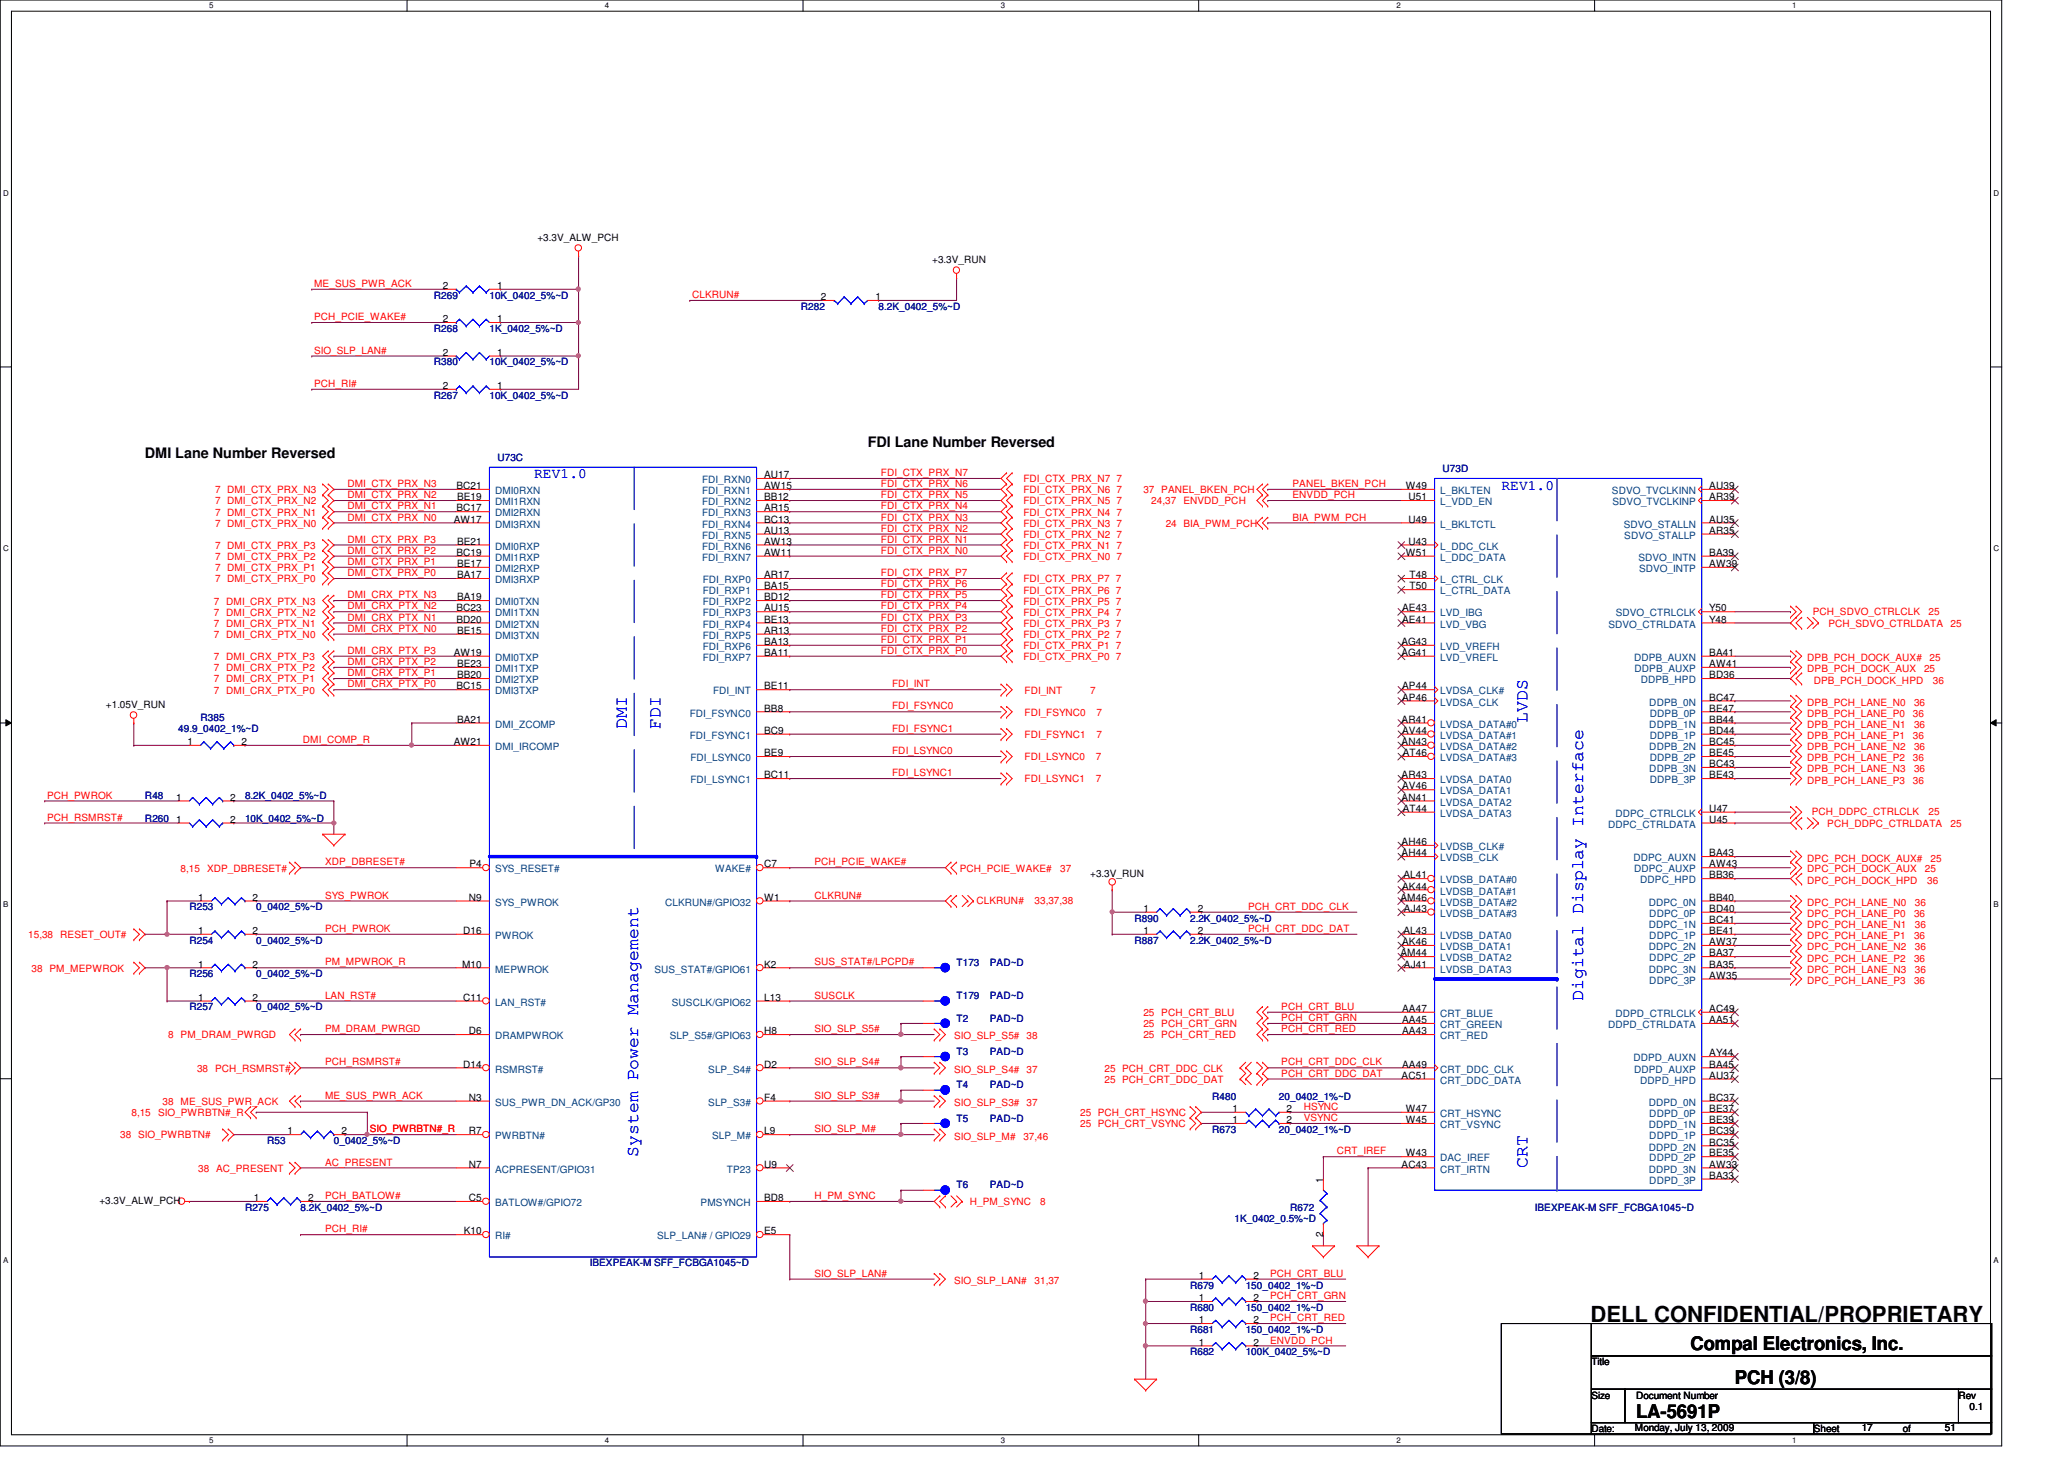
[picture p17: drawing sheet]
<svg xmlns="http://www.w3.org/2000/svg" width="297mm" height="210mm" viewBox="0 0 297 210" stroke-linecap="round" stroke-linejoin="round" font-family="sans-serif">
<defs><g id="words">
<text font-size="3.2" x="228.9" y="190.2">DELL CONFIDENTIAL/PROPRIETARY</text>
<g font-size="2.7">
<text x="243.3" y="194.3">Compal Electronics, Inc.</text>
<text x="249.7" y="199.1">PCH (3/8)</text>
<text x="235.5" y="204">LA-5691P</text>
</g>
<g font-size="2.5" fill="#00f">
<text x="90.2" y="104.8" transform="rotate(-90 90.2 104.8)">DMI</text>
<text x="95" y="104.8" transform="rotate(-90 95 104.8)">FDI</text>
<text x="219.8" y="104" transform="rotate(-90 219.8 104)">LVDS</text>
<text x="227.8" y="144" transform="rotate(-90 227.8 144)">Digital Display Interface</text>
<text x="91.8" y="166.4" transform="rotate(-90 91.8 166.4)">System Power Management</text>
<text x="219.8" y="168" transform="rotate(-90 219.8 168)">CRT</text>
</g>
<g font-size="2.1">
<text x="20.9" y="65.9">DMI Lane Number Reversed</text>
<text x="124.9" y="64.3">FDI Lane Number Reversed</text>
</g>
<g font-size="2.1" fill="#00f">
<text x="76.9" y="68.8">REV1.0</text>
<text x="216.1" y="70.4">REV1.0</text>
</g>
<g font-size="1.4">
<text x="77.3" y="34.6">+3.3V_ALW_PCH</text>
<text x="63.8" y="41.6">2</text>
<text x="71.5" y="41.6">1</text>
<text x="134.2" y="37.8">+3.3V_RUN</text>
<text x="63.8" y="46.4">2</text>
<text x="71.5" y="46.4">1</text>
<text x="118.1" y="43.2">2</text>
<text x="126" y="43.2">1</text>
<text x="63.8" y="51.2">2</text>
<text x="71.5" y="51.2">1</text>
<text x="63.8" y="56">2</text>
<text x="71.5" y="56">1</text>
<text x="65.7" y="70.4">BC21</text>
<text x="65.8" y="72">BE19</text>
<text x="110" y="68.8">AU17</text>
<text x="110" y="70.4">AW15</text>
<text x="110" y="72">BB12</text>
<text x="202.3" y="70.4">W49</text>
<text x="202.7" y="72">U51</text>
<text x="246" y="72">AR39</text>
<text x="246" y="70.4">AU39</text>
<text x="65.3" y="75.2">AW17</text>
<text x="65.7" y="73.6">BC17</text>
<text x="110" y="73.6">AR15</text>
<text x="110" y="75.2">BC13</text>
<text x="110" y="76.8">AU13</text>
<text x="202.7" y="75.2">U49</text>
<text x="246" y="76.8">AR35</text>
<text x="246" y="75.2">AU35</text>
<text x="65.7" y="80">BC19</text>
<text x="65.8" y="78.4">BE21</text>
<text x="65.8" y="81.6">BE17</text>
<text x="65.8" y="83.2">BA17</text>
<text x="110" y="83.2">AR17</text>
<text x="110" y="78.4">AW13</text>
<text x="110" y="80">AW11</text>
<text x="202.3" y="80">W51</text>
<text x="202.7" y="78.4">U43</text>
<text x="202.9" y="83.2">T48</text>
<text x="246" y="81.6">AW39</text>
<text x="246" y="80">BA39</text>
<text x="65.7" y="88">BC23</text>
<text x="65.7" y="89.6">BD20</text>
<text x="65.8" y="86.4">BA19</text>
<text x="110" y="84.8">BA15</text>
<text x="110" y="86.4">BD12</text>
<text x="110" y="88">AU15</text>
<text x="110" y="89.6">BE13</text>
<text x="201.8" y="88">AE43</text>
<text x="201.8" y="89.6">AE41</text>
<text x="202.9" y="84.8">T50</text>
<text x="246" y="89.6">Y48</text>
<text x="246" y="88">Y50</text>
<text x="65.3" y="94.4">AW19</text>
<text x="65.8" y="91.2">BE15</text>
<text x="65.8" y="96">BE23</text>
<text x="110" y="91.2">AR13</text>
<text x="110" y="92.8">BA13</text>
<text x="110" y="94.4">BA11</text>
<text x="201.7" y="92.8">AG43</text>
<text x="201.7" y="94.4">AG41</text>
<text x="246" y="96">AW41</text>
<text x="246" y="94.4">BA41</text>
<text x="15.2" y="101.9">+1.05V_RUN</text>
<text x="65.7" y="99.2">BC15</text>
<text x="65.8" y="97.6">BB20</text>
<text x="110" y="99.2">BE11</text>
<text x="201.8" y="99.2">AP44</text>
<text x="201.8" y="100.8">AP46</text>
<text x="246" y="100.8">BC47</text>
<text x="246" y="97.6">BD36</text>
<text x="27" y="107.2">1</text>
<text x="34.8" y="107.2">2</text>
<text x="65.3" y="107.2">AW21</text>
<text x="65.8" y="104">BA21</text>
<text x="110" y="102.4">BB8</text>
<text x="110" y="105.6">BC9</text>
<text x="201.7" y="104">AR41</text>
<text x="201.7" y="107.2">AN43</text>
<text x="201.8" y="105.6">AV44</text>
<text x="246" y="102.4">BE47</text>
<text x="246" y="105.6">BD44</text>
<text x="246" y="104">BB44</text>
<text x="246" y="107.2">BC45</text>
<text x="110" y="108.8">BE9</text>
<text x="110" y="112">BC11</text>
<text x="201.7" y="112">AR43</text>
<text x="201.8" y="113.6">AV46</text>
<text x="201.9" y="108.8">AT46</text>
<text x="246" y="108.8">BE45</text>
<text x="246" y="112">BE43</text>
<text x="246" y="110.4">BC43</text>
<text x="25.4" y="115.2">1</text>
<text x="25.4" y="118.4">1</text>
<text x="33.1" y="115.2">2</text>
<text x="33.1" y="118.4">2</text>
<text x="201.7" y="115.2">AN41</text>
<text x="201.9" y="116.8">AT44</text>
<text x="246" y="118.4">U45</text>
<text x="246" y="116.8">U47</text>
<text x="67.6" y="124.8">P4</text>
<text x="110" y="124.8">C7</text>
<text x="201.7" y="121.6">AH46</text>
<text x="201.7" y="123.2">AH44</text>
<text x="246" y="124.8">AW43</text>
<text x="246" y="123.2">BA43</text>
<text x="28.5" y="129.6">1</text>
<text x="36.4" y="129.6">2</text>
<text x="67.5" y="129.6">N9</text>
<text x="110" y="129.6">W1</text>
<text x="156.9" y="126.2">+3.3V_RUN</text>
<text x="164.5" y="131.2">1</text>
<text x="172.4" y="131.2">2</text>
<text x="201.5" y="129.6">AM46</text>
<text x="201.8" y="128">AK44</text>
<text x="202" y="126.4">AL41</text>
<text x="202.1" y="131.2">AJ43</text>
<text x="246" y="131.2">BD40</text>
<text x="246" y="129.6">BB40</text>
<text x="246" y="126.4">BB36</text>
<text x="28.5" y="134.4">1</text>
<text x="36.4" y="134.4">2</text>
<text x="66.7" y="134.4">D16</text>
<text x="164.5" y="134.4">1</text>
<text x="172.4" y="134.4">2</text>
<text x="201.5" y="137.6">AM44</text>
<text x="201.8" y="136">AK46</text>
<text x="202" y="134.4">AL43</text>
<text x="246" y="134.4">BE41</text>
<text x="246" y="137.6">BA37</text>
<text x="246" y="132.8">BC41</text>
<text x="246" y="136">AW37</text>
<text x="28.5" y="139.2">1</text>
<text x="28.5" y="144">1</text>
<text x="36.4" y="139.2">2</text>
<text x="36.4" y="144">2</text>
<text x="66.5" y="139.2">M10</text>
<text x="66.7" y="144">C11</text>
<text x="110" y="144">L13</text>
<text x="110" y="139.2">K2</text>
<text x="202.1" y="139.2">AJ41</text>
<text x="246" y="140.8">AW35</text>
<text x="246" y="139.2">BA35</text>
<text x="67.5" y="148.8">D6</text>
<text x="110" y="148.8">H8</text>
<text x="201.8" y="145.6">AA47</text>
<text x="201.8" y="147.2">AA45</text>
<text x="201.8" y="148.8">AA43</text>
<text x="246" y="147.2">AA51</text>
<text x="246" y="145.6">AC49</text>
<text x="66.7" y="153.6">D14</text>
<text x="110" y="153.6">D2</text>
<text x="201.7" y="155.2">AC51</text>
<text x="201.8" y="153.6">AA49</text>
<text x="246" y="153.6">BA45</text>
<text x="246" y="152">AY44</text>
<text x="246" y="155.2">AU37</text>
<text x="67.5" y="158.4">N3</text>
<text x="110" y="158.4">F4</text>
<text x="177.4" y="161.6">1</text>
<text x="177.4" y="160">1</text>
<text x="185.2" y="161.6">2</text>
<text x="185.2" y="160">2</text>
<text x="202.3" y="160">W47</text>
<text x="202.3" y="161.6">W45</text>
<text x="246" y="160">BE37</text>
<text x="246" y="158.4">BC37</text>
<text x="246" y="161.6">BE39</text>
<text x="41.4" y="163.2">1</text>
<text x="49.1" y="163.2">2</text>
<text x="67.5" y="163.2">R7</text>
<text x="67.5" y="168">N7</text>
<text x="110" y="168">U9</text>
<text x="110" y="163.2">L9</text>
<text x="201.7" y="168">AC43</text>
<text x="202.3" y="166.4">W43</text>
<text x="246" y="166.4">BE35</text>
<text x="246" y="163.2">BC39</text>
<text x="246" y="164.8">BC35</text>
<text x="246" y="168">AW33</text>
<text x="14.3" y="173.2">+3.3V_ALW_PCH</text>
<text x="36.5" y="172.8">1</text>
<text x="44.4" y="172.8">2</text>
<text x="67.5" y="172.8">C5</text>
<text x="110" y="172.8">BD8</text>
<text x="190.4" y="170.1" transform="rotate(-90 190.4 170.1)">1</text>
<text x="246" y="169.6">BA33</text>
<text x="66.8" y="177.6">K10</text>
<text x="110" y="177.6">E5</text>
<text x="190.4" y="177.9" transform="rotate(-90 190.4 177.9)">2</text>
<text x="172.5" y="184">1</text>
<text x="180.4" y="184">2</text>
<text x="172.5" y="190.4">1</text>
<text x="172.5" y="187.2">1</text>
<text x="180.4" y="190.4">2</text>
<text x="180.4" y="187.2">2</text>
<text x="172.5" y="193.6">1</text>
<text x="180.4" y="193.6">2</text>
<text x="229" y="196.4">Title</text>
<text x="229" y="201.2">Size</text>
<text x="235.5" y="201.2">Document Number</text>
<text x="281.9" y="201.2">Rev</text>
<text x="283.5" y="202.8">0.1</text>
<text x="229" y="206">Date:</text>
<text x="235.3" y="205.9">Monday, July 13, 2009</text>
<text x="261" y="206">Sheet</text>
<text x="267.9" y="205.9">17</text>
<text x="273.9" y="206">of</text>
<text x="279.9" y="205.9">51</text>
</g>
<g font-size="1.4" fill="#f00">
<text x="45.2" y="41.3">ME_SUS_PWR_ACK</text>
<text x="45.2" y="46.1">PCH_PCIE_WAKE#</text>
<text x="99.6" y="42.9">CLKRUN#</text>
<text x="45.2" y="50.9">SIO_SLP_LAN#</text>
<text x="45.2" y="55.7">PCH_RI#</text>
<text x="30.9" y="71">7 DMI_CTX_PRX_N3</text>
<text x="50" y="71.7">DMI_CTX_PRX_N2</text>
<text x="50" y="70.1">DMI_CTX_PRX_N3</text>
<text x="126.8" y="71.7">FDI_CTX_PRX_N5</text>
<text x="126.8" y="68.5">FDI_CTX_PRX_N7</text>
<text x="126.8" y="70.1">FDI_CTX_PRX_N6</text>
<text x="147.3" y="71">FDI_CTX_PRX_N6 7</text>
<text x="147.3" y="69.4">FDI_CTX_PRX_N7 7</text>
<text x="164.5" y="71">37 PANEL_BKEN_PCH</text>
<text x="186" y="70.1">PANEL_BKEN_PCH</text>
<text x="186" y="71.7">ENVDD_PCH</text>
<text x="30.9" y="75.8">7 DMI_CTX_PRX_N0</text>
<text x="30.9" y="74.2">7 DMI_CTX_PRX_N1</text>
<text x="30.9" y="72.6">7 DMI_CTX_PRX_N2</text>
<text x="50" y="74.9">DMI_CTX_PRX_N0</text>
<text x="50" y="73.3">DMI_CTX_PRX_N1</text>
<text x="126.8" y="73.3">FDI_CTX_PRX_N4</text>
<text x="126.8" y="74.9">FDI_CTX_PRX_N3</text>
<text x="126.8" y="76.5">FDI_CTX_PRX_N2</text>
<text x="147.3" y="77.4">FDI_CTX_PRX_N2 7</text>
<text x="147.3" y="75.8">FDI_CTX_PRX_N3 7</text>
<text x="147.3" y="74.2">FDI_CTX_PRX_N4 7</text>
<text x="147.3" y="72.6">FDI_CTX_PRX_N5 7</text>
<text x="165.7" y="72.6">24,37</text>
<text x="167.8" y="75.8">24 BIA_PWM_PCH</text>
<text x="170.3" y="72.6">ENVDD_PCH</text>
<text x="186" y="74.9">BIA_PWM_PCH</text>
<text x="30.9" y="79">7 DMI_CTX_PRX_P3</text>
<text x="30.9" y="83.8">7 DMI_CTX_PRX_P0</text>
<text x="30.9" y="80.6">7 DMI_CTX_PRX_P2</text>
<text x="30.9" y="82.2">7 DMI_CTX_PRX_P1</text>
<text x="50" y="82.9">DMI_CTX_PRX_P0</text>
<text x="50" y="81.3">DMI_CTX_PRX_P1</text>
<text x="50" y="78.1">DMI_CTX_PRX_P3</text>
<text x="50" y="79.7">DMI_CTX_PRX_P2</text>
<text x="126.8" y="79.7">FDI_CTX_PRX_N0</text>
<text x="126.8" y="78.1">FDI_CTX_PRX_N1</text>
<text x="126.8" y="82.9">FDI_CTX_PRX_P7</text>
<text x="147.3" y="80.6">FDI_CTX_PRX_N0 7</text>
<text x="147.3" y="79">FDI_CTX_PRX_N1 7</text>
<text x="147.3" y="83.8">FDI_CTX_PRX_P7 7</text>
<text x="30.8" y="88.6">7 DMI_CRX_PTX_N2</text>
<text x="30.8" y="87">7 DMI_CRX_PTX_N3</text>
<text x="50" y="87.7">DMI_CRX_PTX_N2</text>
<text x="50" y="89.3">DMI_CRX_PTX_N1</text>
<text x="50" y="86.1">DMI_CRX_PTX_N3</text>
<text x="126.8" y="87.7">FDI_CTX_PRX_P4</text>
<text x="126.8" y="84.5">FDI_CTX_PRX_P6</text>
<text x="126.8" y="86.1">FDI_CTX_PRX_P5</text>
<text x="126.8" y="89.3">FDI_CTX_PRX_P3</text>
<text x="147.3" y="88.6">FDI_CTX_PRX_P4 7</text>
<text x="147.3" y="87">FDI_CTX_PRX_P5 7</text>
<text x="147.3" y="85.4">FDI_CTX_PRX_P6 7</text>
<text x="260.9" y="88.4">PCH_SDVO_CTRLCLK</text>
<text x="277.5" y="88.4">25</text>
<text x="30.8" y="91.8">7 DMI_CRX_PTX_N0</text>
<text x="30.8" y="90.2">7 DMI_CRX_PTX_N1</text>
<text x="30.8" y="95">7 DMI_CRX_PTX_P3</text>
<text x="50" y="95.7">DMI_CRX_PTX_P2</text>
<text x="50" y="94.1">DMI_CRX_PTX_P3</text>
<text x="50" y="90.9">DMI_CRX_PTX_N0</text>
<text x="126.8" y="94.1">FDI_CTX_PRX_P0</text>
<text x="126.8" y="90.9">FDI_CTX_PRX_P2</text>
<text x="126.8" y="92.5">FDI_CTX_PRX_P1</text>
<text x="147.3" y="95">FDI_CTX_PRX_P0 7</text>
<text x="147.3" y="93.4">FDI_CTX_PRX_P1 7</text>
<text x="147.3" y="91.8">FDI_CTX_PRX_P2 7</text>
<text x="147.3" y="90.2">FDI_CTX_PRX_P3 7</text>
<text x="260.1" y="95.1">DPB_PCH_DOCK_AUX#</text>
<text x="263.1" y="90.2">PCH_SDVO_CTRLDATA</text>
<text x="277.7" y="95.1">25</text>
<text x="280.7" y="90.2">25</text>
<text x="30.8" y="99.8">7 DMI_CRX_PTX_P0</text>
<text x="30.8" y="98.2">7 DMI_CRX_PTX_P1</text>
<text x="30.8" y="96.6">7 DMI_CRX_PTX_P2</text>
<text x="50" y="98.9">DMI_CRX_PTX_P0</text>
<text x="50" y="97.3">DMI_CRX_PTX_P1</text>
<text x="128.4" y="98.9">FDI_INT</text>
<text x="147.4" y="99.8">FDI_INT</text>
<text x="156.9" y="99.8">7</text>
<text x="260.1" y="101.5">DPB_PCH_LANE_N0</text>
<text x="260.1" y="96.7">DPB_PCH_DOCK_AUX</text>
<text x="261" y="98.3">DPB_PCH_DOCK_HPD</text>
<text x="275.5" y="101.5">36</text>
<text x="276.9" y="96.7">25</text>
<text x="278.2" y="98.3">36</text>
<text x="43.6" y="106.9">DMI_COMP_R</text>
<text x="128.4" y="105.3">FDI_FSYNC1</text>
<text x="128.4" y="102.1">FDI_FSYNC0</text>
<text x="147.4" y="103">FDI_FSYNC0</text>
<text x="147.4" y="106.2">FDI_FSYNC1</text>
<text x="157.8" y="103">7</text>
<text x="157.8" y="106.2">7</text>
<text x="260.1" y="103.1">DPB_PCH_LANE_P0</text>
<text x="260.1" y="106.3">DPB_PCH_LANE_P1</text>
<text x="260.1" y="104.7">DPB_PCH_LANE_N1</text>
<text x="260.1" y="107.9">DPB_PCH_LANE_N2</text>
<text x="275.3" y="103.1">36</text>
<text x="275.3" y="106.3">36</text>
<text x="275.5" y="104.7">36</text>
<text x="275.5" y="107.9">36</text>
<text x="128.4" y="108.5">FDI_LSYNC0</text>
<text x="128.4" y="111.7">FDI_LSYNC1</text>
<text x="147.4" y="112.6">FDI_LSYNC1</text>
<text x="147.4" y="109.4">FDI_LSYNC0</text>
<text x="157.7" y="112.6">7</text>
<text x="157.7" y="109.4">7</text>
<text x="260.1" y="109.5">DPB_PCH_LANE_P2</text>
<text x="260.1" y="112.7">DPB_PCH_LANE_P3</text>
<text x="260.1" y="111.1">DPB_PCH_LANE_N3</text>
<text x="275.3" y="109.5">36</text>
<text x="275.3" y="112.7">36</text>
<text x="275.5" y="111.1">36</text>
<text x="6.8" y="114.9">PCH_PWROK</text>
<text x="6.8" y="118.1">PCH_RSMRST#</text>
<text x="260.7" y="117.2">PCH_DDPC_CTRLCLK</text>
<text x="263" y="119">PCH_DDPC_CTRLDATA</text>
<text x="277.5" y="117.2">25</text>
<text x="280.7" y="119">25</text>
<text x="26" y="125.4">8,15</text>
<text x="29.8" y="125.4">XDP_DBRESET#</text>
<text x="46.8" y="124.5">XDP_DBRESET#</text>
<text x="117.2" y="124.5">PCH_PCIE_WAKE#</text>
<text x="138.1" y="125.4">PCH_PCIE_WAKE#</text>
<text x="152.6" y="125.4">37</text>
<text x="260.1" y="125.5">DPC_PCH_DOCK_AUX</text>
<text x="260.1" y="124">DPC_PCH_DOCK_AUX#</text>
<text x="277" y="125.5">25</text>
<text x="277.8" y="124">25</text>
<text x="46.8" y="129.3">SYS_PWROK</text>
<text x="117.2" y="129.3">CLKRUN#</text>
<text x="140.5" y="130">CLKRUN#</text>
<text x="148.9" y="130">33,37,38</text>
<text x="179.6" y="130.9">PCH_CRT_DDC_CLK</text>
<text x="260.1" y="130.3">DPC_PCH_LANE_N0</text>
<text x="260.1" y="132">DPC_PCH_LANE_P0</text>
<text x="260.1" y="127.1">DPC_PCH_DOCK_HPD</text>
<text x="275.5" y="132">36</text>
<text x="275.6" y="130.3">36</text>
<text x="277.4" y="127.1">36</text>
<text x="4.1" y="135">15,38</text>
<text x="8.7" y="135">RESET_OUT#</text>
<text x="46.8" y="134.1">PCH_PWROK</text>
<text x="179.6" y="134.1">PCH_CRT_DDC_DAT</text>
<text x="260.1" y="133.5">DPC_PCH_LANE_N1</text>
<text x="260.1" y="136.7">DPC_PCH_LANE_N2</text>
<text x="260.1" y="135.1">DPC_PCH_LANE_P1</text>
<text x="275.5" y="135.1">36</text>
<text x="275.6" y="133.5">36</text>
<text x="275.6" y="136.7">36</text>
<text x="4.5" y="139.8">38 PM_MEPWROK</text>
<text x="46.8" y="138.9">PM_MPWROK_R</text>
<text x="46.8" y="143.7">LAN_RST#</text>
<text x="117.2" y="143.7">SUSCLK</text>
<text x="117.2" y="138.9">SUS_STAT#/LPCPD#</text>
<text x="260.1" y="140">DPC_PCH_LANE_N3</text>
<text x="260.1" y="138.3">DPC_PCH_LANE_P2</text>
<text x="260.1" y="141.5">DPC_PCH_LANE_P3</text>
<text x="275.5" y="138.3">36</text>
<text x="275.5" y="141.5">36</text>
<text x="275.6" y="140">36</text>
<text x="24.2" y="149.4">8 PM_DRAM_PWRGD</text>
<text x="46.8" y="148.5">PM_DRAM_PWRGD</text>
<text x="117.2" y="148.5">SIO_SLP_S5#</text>
<text x="137.3" y="149.5">SIO_SLP_S5#</text>
<text x="147.7" y="149.5">38</text>
<text x="164.5" y="146.2">25 PCH_CRT_BLU</text>
<text x="164.5" y="147.8">25 PCH_CRT_GRN</text>
<text x="164.5" y="149.4">25 PCH_CRT_RED</text>
<text x="184.4" y="145.3">PCH_CRT_BLU</text>
<text x="184.4" y="148.5">PCH_CRT_RED</text>
<text x="184.4" y="146.9">PCH_CRT_GRN</text>
<text x="28.4" y="154.2">38 PCH_RSMRST#</text>
<text x="46.8" y="153.3">PCH_RSMRST#</text>
<text x="117.2" y="153.3">SIO_SLP_S4#</text>
<text x="137.3" y="154.3">SIO_SLP_S4#</text>
<text x="147.7" y="154.3">37</text>
<text x="159" y="154.2">25 PCH_CRT_DDC_CLK</text>
<text x="159" y="155.8">25 PCH_CRT_DDC_DAT</text>
<text x="184.4" y="154.9">PCH_CRT_DDC_DAT</text>
<text x="184.4" y="153.3">PCH_CRT_DDC_CLK</text>
<text x="18.9" y="160.6">8,15</text>
<text x="22.8" y="160.6">SIO_PWRBTN#_R</text>
<text x="23.4" y="159">38 ME_SUS_PWR_ACK</text>
<text x="46.8" y="158.1">ME_SUS_PWR_ACK</text>
<text x="117.2" y="158.1">SIO_SLP_S3#</text>
<text x="137.3" y="159.1">SIO_SLP_S3#</text>
<text x="147.7" y="159.1">37</text>
<text x="155.4" y="160.6">25 PCH_CRT_HSYNC</text>
<text x="187.6" y="159.7">HSYNC</text>
<text x="187.6" y="161.3">VSYNC</text>
<text x="17.3" y="163.8">38 SIO_PWRBTN#</text>
<text x="46.8" y="167.7">AC_PRESENT</text>
<text x="53.2" y="162.9">SIO_PWRBTN#_R</text>
<text x="117.2" y="162.9">SIO_SLP_M#</text>
<text x="137.3" y="164">SIO_SLP_M#</text>
<text x="147.3" y="164">37,46</text>
<text x="155.4" y="162.2">25 PCH_CRT_VSYNC</text>
<text x="192.4" y="166.1">CRT_IREF</text>
<text x="28.5" y="168.6">38 AC_PRESENT</text>
<text x="46.8" y="172.5">PCH_BATLOW#</text>
<text x="117.2" y="172.5">H_PM_SYNC</text>
<text x="139.6" y="173.4">H_PM_SYNC</text>
<text x="149.7" y="173.4">8</text>
<text x="46.8" y="177.3">PCH_RI#</text>
<text x="117.2" y="183.7">SIO_SLP_LAN#</text>
<text x="137.3" y="184.7">SIO_SLP_LAN#</text>
<text x="148.9" y="184.7">31,37</text>
<text x="182.8" y="183.7">PCH_CRT_BLU</text>
<text x="182.8" y="186.9">PCH_CRT_GRN</text>
<text x="182.8" y="190.1">PCH_CRT_RED</text>
<text x="182.8" y="193.3">ENVDD_PCH</text>
</g>
<g font-size="1.4" fill="#000080">
<text x="62.4" y="43">R269</text>
<text x="62.4" y="47.8">R268</text>
<text x="70.4" y="43">10K_0402_5%~D</text>
<text x="70.4" y="47.8">1K_0402_5%~D</text>
<text x="115.3" y="44.6">R282</text>
<text x="126.4" y="44.6">8.2K_0402_5%~D</text>
<text x="62.4" y="52.6">R380</text>
<text x="70.4" y="52.6">10K_0402_5%~D</text>
<text x="62.4" y="57.4">R267</text>
<text x="70.4" y="57.4">10K_0402_5%~D</text>
<text x="71.6" y="66.3">U73C</text>
<text x="207.6" y="67.9">U73D</text>
<text x="25.7" y="105.4">49.9_0402_1%~D</text>
<text x="28.9" y="103.8">R385</text>
<text x="20.9" y="115">R48</text>
<text x="20.9" y="118.2">R260</text>
<text x="35.3" y="115">8.2K_0402_5%~D</text>
<text x="35.3" y="118.2">10K_0402_5%~D</text>
<text x="27.3" y="131">R253</text>
<text x="36.9" y="131">0_0402_5%~D</text>
<text x="27.3" y="135.8">R254</text>
<text x="36.9" y="135.8">0_0402_5%~D</text>
<text x="163.3" y="132.6">R890</text>
<text x="163.3" y="135.8">R887</text>
<text x="171.3" y="132.6">2.2K_0402_5%~D</text>
<text x="171.3" y="135.8">2.2K_0402_5%~D</text>
<text x="27.3" y="140.6">R256</text>
<text x="36.9" y="140.6">0_0402_5%~D</text>
<text x="137.7" y="139">T173</text>
<text x="137.7" y="143.8">T179</text>
<text x="142.4" y="139">PAD~D</text>
<text x="142.4" y="143.8">PAD~D</text>
<text x="27.3" y="145.4">R257</text>
<text x="36.9" y="145.4">0_0402_5%~D</text>
<text x="137.7" y="147">T2</text>
<text x="142.4" y="147">PAD~D</text>
<text x="137.7" y="151.8">T3</text>
<text x="142.4" y="151.8">PAD~D</text>
<text x="137.7" y="156.6">T4</text>
<text x="137.7" y="161.4">T5</text>
<text x="142.4" y="156.6">PAD~D</text>
<text x="142.4" y="161.4">PAD~D</text>
<text x="174.5" y="158.2">R480</text>
<text x="184.1" y="158.2">20_0402_1%~D</text>
<text x="38.4" y="164.6">R53</text>
<text x="48" y="164.6">0_0402_5%~D</text>
<text x="174.5" y="163">R673</text>
<text x="184.1" y="163">20_0402_1%~D</text>
<text x="137.7" y="171">T6</text>
<text x="142.4" y="171">PAD~D</text>
<text x="35.3" y="174.2">R275</text>
<text x="43.3" y="174.2">8.2K_0402_5%~D</text>
<text x="177.7" y="175.8">1K_0402_0.5%~D</text>
<text x="185.7" y="174.2">R672</text>
<text x="220.9" y="174.2">IBEXPEAK-M SFF_FCBGA1045~D</text>
<text x="84.9" y="182.2">IBEXPEAK-M SFF_FCBGA1045~D</text>
<text x="171.3" y="185.4">R679</text>
<text x="179.3" y="185.4">150_0402_1%~D</text>
<text x="171.3" y="191.8">R681</text>
<text x="171.3" y="188.6">R680</text>
<text x="179.3" y="191.8">150_0402_1%~D</text>
<text x="179.3" y="188.6">150_0402_1%~D</text>
<text x="171.3" y="195">R682</text>
<text x="179.3" y="195">100K_0402_5%~D</text>
</g>
<g font-size="1.4" fill="#004080">
<text x="71.2" y="71.1">DMI0RXN</text>
<text x="101" y="69.5">FDI_RXN0</text>
<text x="101" y="71.1">FDI_RXN1</text>
<text x="207.3" y="71.1">L_BKLTEN</text>
<text x="232" y="71.1">SDVO_TVCLKINN</text>
<text x="71.2" y="72.7">DMI1RXN</text>
<text x="71.2" y="74.3">DMI2RXN</text>
<text x="71.2" y="75.9">DMI3RXN</text>
<text x="101" y="72.7">FDI_RXN2</text>
<text x="101" y="74.3">FDI_RXN3</text>
<text x="101" y="75.9">FDI_RXN4</text>
<text x="101" y="77.5">FDI_RXN5</text>
<text x="207.3" y="75.9">L_BKLTCTL</text>
<text x="207.3" y="72.7">L_VDD_EN</text>
<text x="232.1" y="72.7">SDVO_TVCLKINP</text>
<text x="233.7" y="75.9">SDVO_STALLN</text>
<text x="233.8" y="77.5">SDVO_STALLP</text>
<text x="71.2" y="79.1">DMI0RXP</text>
<text x="71.2" y="80.7">DMI1RXP</text>
<text x="71.2" y="82.3">DMI2RXP</text>
<text x="71.2" y="83.9">DMI3RXP</text>
<text x="101" y="79.1">FDI_RXN6</text>
<text x="101" y="80.7">FDI_RXN7</text>
<text x="101.1" y="83.9">FDI_RXP0</text>
<text x="207.3" y="83.9">L_CTRL_CLK</text>
<text x="207.3" y="79.1">L_DDC_CLK</text>
<text x="207.3" y="80.7">L_DDC_DATA</text>
<text x="235.8" y="80.7">SDVO_INTN</text>
<text x="235.9" y="82.3">SDVO_INTP</text>
<text x="71.2" y="87.1">DMI0TXN</text>
<text x="71.2" y="88.7">DMI1TXN</text>
<text x="101.1" y="85.5">FDI_RXP1</text>
<text x="101.1" y="87.1">FDI_RXP2</text>
<text x="101.1" y="88.7">FDI_RXP3</text>
<text x="207.3" y="85.5">L_CTRL_DATA</text>
<text x="207.3" y="88.7">LVD_IBG</text>
<text x="232.5" y="88.7">SDVO_CTRLCLK</text>
<text x="71.2" y="90.3">DMI2TXN</text>
<text x="71.2" y="91.9">DMI3TXN</text>
<text x="71.2" y="95.1">DMI0TXP</text>
<text x="101.1" y="90.3">FDI_RXP4</text>
<text x="101.1" y="91.9">FDI_RXP5</text>
<text x="101.1" y="93.5">FDI_RXP6</text>
<text x="101.1" y="95.1">FDI_RXP7</text>
<text x="207.3" y="93.5">LVD_VREFH</text>
<text x="207.3" y="95.1">LVD_VREFL</text>
<text x="207.3" y="90.3">LVD_VBG</text>
<text x="231.5" y="90.3">SDVO_CTRLDATA</text>
<text x="235.2" y="95.1">DDPB_AUXN</text>
<text x="71.2" y="96.7">DMI1TXP</text>
<text x="71.2" y="98.3">DMI2TXP</text>
<text x="71.2" y="99.9">DMI3TXP</text>
<text x="102.6" y="99.9">FDI_INT</text>
<text x="207.3" y="99.9">LVDSA_CLK#</text>
<text x="207.3" y="101.5">LVDSA_CLK</text>
<text x="235.2" y="96.7">DDPB_AUXP</text>
<text x="236.1" y="98.3">DDPB_HPD</text>
<text x="237.4" y="101.5">DDPB_0N</text>
<text x="71.2" y="104.7">DMI_ZCOMP</text>
<text x="71.2" y="107.9">DMI_IRCOMP</text>
<text x="99.3" y="103.1">FDI_FSYNC0</text>
<text x="99.3" y="106.3">FDI_FSYNC1</text>
<text x="207.3" y="104.7">LVDSA_DATA#0</text>
<text x="207.3" y="106.3">LVDSA_DATA#1</text>
<text x="207.3" y="107.9">LVDSA_DATA#2</text>
<text x="237.4" y="104.7">DDPB_1N</text>
<text x="237.4" y="107.9">DDPB_2N</text>
<text x="237.4" y="103.1">DDPB_0P</text>
<text x="237.4" y="106.3">DDPB_1P</text>
<text x="99.4" y="109.5">FDI_LSYNC0</text>
<text x="99.4" y="112.7">FDI_LSYNC1</text>
<text x="207.3" y="109.5">LVDSA_DATA#3</text>
<text x="207.3" y="112.7">LVDSA_DATA0</text>
<text x="237.4" y="111.1">DDPB_3N</text>
<text x="237.4" y="109.5">DDPB_2P</text>
<text x="237.4" y="112.7">DDPB_3P</text>
<text x="207.3" y="114.3">LVDSA_DATA1</text>
<text x="207.3" y="115.9">LVDSA_DATA2</text>
<text x="207.3" y="117.5">LVDSA_DATA3</text>
<text x="231.4" y="119.1">DDPC_CTRLDATA</text>
<text x="232.5" y="117.5">DDPC_CTRLCLK</text>
<text x="71.2" y="125.5">SYS_RESET#</text>
<text x="102.9" y="125.5">WAKE#</text>
<text x="207.3" y="122.3">LVDSB_CLK#</text>
<text x="207.3" y="123.9">LVDSB_CLK</text>
<text x="235.1" y="123.9">DDPC_AUXN</text>
<text x="235.2" y="125.5">DDPC_AUXP</text>
<text x="71.2" y="130.3">SYS_PWROK</text>
<text x="95.7" y="130.3">CLKRUN#/GPIO32</text>
<text x="207.3" y="127.1">LVDSB_DATA#0</text>
<text x="207.3" y="128.7">LVDSB_DATA#1</text>
<text x="207.3" y="130.3">LVDSB_DATA#2</text>
<text x="207.3" y="131.9">LVDSB_DATA#3</text>
<text x="236" y="127.1">DDPC_HPD</text>
<text x="237.3" y="130.3">DDPC_0N</text>
<text x="237.4" y="131.9">DDPC_0P</text>
<text x="71.2" y="135.1">PWROK</text>
<text x="207.3" y="135.1">LVDSB_DATA0</text>
<text x="207.3" y="136.7">LVDSB_DATA1</text>
<text x="237.3" y="133.5">DDPC_1N</text>
<text x="237.3" y="136.7">DDPC_2N</text>
<text x="237.4" y="135.1">DDPC_1P</text>
<text x="71.2" y="139.9">MEPWROK</text>
<text x="94.2" y="139.9">SUS_STAT#/GPIO61</text>
<text x="207.3" y="138.3">LVDSB_DATA2</text>
<text x="207.3" y="139.9">LVDSB_DATA3</text>
<text x="237.3" y="139.9">DDPC_3N</text>
<text x="237.4" y="138.3">DDPC_2P</text>
<text x="237.4" y="141.5">DDPC_3P</text>
<text x="71.2" y="144.7">LAN_RST#</text>
<text x="71.2" y="149.5">DRAMPWROK</text>
<text x="96.4" y="149.5">SLP_S5#/GPIO63</text>
<text x="96.7" y="144.7">SUSCLK/GPIO62</text>
<text x="207.3" y="146.3">CRT_BLUE</text>
<text x="207.3" y="147.9">CRT_GREEN</text>
<text x="207.3" y="149.5">CRT_RED</text>
<text x="231.4" y="147.9">DDPD_CTRLDATA</text>
<text x="232.5" y="146.3">DDPD_CTRLCLK</text>
<text x="71.2" y="154.3">RSMRST#</text>
<text x="101.9" y="154.3">SLP_S4#</text>
<text x="207.3" y="154.3">CRT_DDC_CLK</text>
<text x="207.3" y="155.9">CRT_DDC_DATA</text>
<text x="235.1" y="152.7">DDPD_AUXN</text>
<text x="235.2" y="154.3">DDPD_AUXP</text>
<text x="236" y="155.9">DDPD_HPD</text>
<text x="71.2" y="159.1">SUS_PWR_DN_ACK/GP30</text>
<text x="101.9" y="159.1">SLP_S3#</text>
<text x="207.3" y="160.7">CRT_HSYNC</text>
<text x="237.3" y="159.1">DDPD_0N</text>
<text x="237.4" y="160.7">DDPD_0P</text>
<text x="71.2" y="163.9">PWRBTN#</text>
<text x="102.5" y="163.9">SLP_M#</text>
<text x="207.3" y="162.3">CRT_VSYNC</text>
<text x="207.3" y="167.1">DAC_IREF</text>
<text x="237.3" y="165.5">DDPD_2N</text>
<text x="237.3" y="162.3">DDPD_1N</text>
<text x="237.4" y="167.1">DDPD_2P</text>
<text x="237.4" y="163.9">DDPD_1P</text>
<text x="71.2" y="168.7">ACPRESENT/GPIO31</text>
<text x="71.2" y="173.5">BATLOW#/GPIO72</text>
<text x="100.8" y="173.5">PMSYNCH</text>
<text x="104.6" y="168.7">TP23</text>
<text x="207.3" y="168.7">CRT_IRTN</text>
<text x="237.3" y="168.7">DDPD_3N</text>
<text x="237.4" y="170.3">DDPD_3P</text>
<text x="71.2" y="178.3">RI#</text>
<text x="94.6" y="178.3">SLP_LAN# / GPIO29</text>
</g>
<g font-size="1.1">
<text x="30.1" y="1.1">5</text>
<text x="87" y="1.1">4</text>
<text x="144" y="1.1">3</text>
<text x="201" y="1.1">2</text>
<text x="257.9" y="1.1">1</text>
<text x=".5" y="28.2">D</text>
<text x="286.9" y="28.2">D</text>
<text x=".5" y="79.3">C</text>
<text x="286.9" y="79.3">C</text>
<text x=".5" y="130.6">B</text>
<text x="286.9" y="130.6">B</text>
<text x=".5" y="181.7">A</text>
<text x="286.9" y="181.7">A</text>
<text x="30.1" y="207.6">5</text>
<text x="87" y="207.6">4</text>
<text x="144" y="207.6">3</text>
<text x="201" y="207.6">2</text>
<text x="257.9" y="207.6">1</text>
</g>
</g></defs>
<path d="M0 0h288.1v208h-288.1zM1.6 1.6h284.9v204.8h-284.9z" fill="none" stroke="#000" stroke-width=".14"/>
<g fill="#fff">
<path d="M30.1 .2h.6v1.2h-.6z"/>
<path d="M30.1 206.6h.6v1.2h-.6z"/>
</g>
<path d="M58.6 0v1.6M58.6 206.4v1.6" fill="none" stroke="#000" stroke-width=".14"/>
<g fill="#fff">
<path d="M87 .2h.6v1.2h-.6z"/>
<path d="M87 206.6h.6v1.2h-.6z"/>
</g>
<path d="M115.6 0v1.6M115.6 206.4v1.6" fill="none" stroke="#000" stroke-width=".14"/>
<g fill="#fff">
<path d="M144 .2h.6v1.2h-.6z"/>
<path d="M144 206.6h.6v1.2h-.6z"/>
</g>
<path d="M172.5 0v1.6M172.5 206.4v1.6" fill="none" stroke="#000" stroke-width=".14"/>
<g fill="#fff">
<path d="M201 .2h.5v1.2h-.5z"/>
<path d="M201 206.6h.5v1.2h-.5z"/>
</g>
<path d="M229.5 0v1.6M229.5 206.4v1.6" fill="none" stroke="#000" stroke-width=".14"/>
<g fill="#fff">
<path d="M257.9 .2h.6v1.2h-.6z"/>
<path d="M257.9 206.6h.6v1.2h-.6z"/>
<path d="M.5 27.2h.7v1.2h-.7z"/>
<path d="M286.9 27.2h.8v1.2h-.8z"/>
<path d="M.5 78.4h.7v1.1h-.7z"/>
<path d="M286.9 78.4h.8v1.1h-.8z"/>
</g>
<path d="M0 52.8h1.6M286.5 52.8h1.6" fill="none" stroke="#000" stroke-width=".14"/>
<g fill="#fff">
<path d="M.5 129.6h.7v1.2h-.7z"/>
<path d="M286.9 129.6h.7v1.2h-.7z"/>
</g>
<path d="M0 104h1.6M.8 103.5l.8 .5-.8 .4zM286.5 104l.8-.5v.9zM286.5 104h1.6" fill="none" stroke="#000" stroke-width=".14"/>
<path d="M.8 103.5l.8 .5-.8 .4zM286.5 104l.8-.5v.9z" fill="#000"/>
<g fill="#fff">
<path d="M.5 180.8h.7v1.1h-.7z"/>
<path d="M286.9 180.8h.7v1.1h-.7z"/>
</g>
<path d="M0 155.2h1.6M286.5 155.2h1.6" fill="none" stroke="#000" stroke-width=".14"/>
<g fill="none" stroke="#800040" stroke-width=".14">
<path d="M44.9 46.4h.1M44.9 51.2h.1M44.9 46.4h19.1M44.9 51.2h19.1M72 46.4h.1M72 46.4h11.3M83.3 46.4h.1M83.3 46.4v4.8M99.3 43.2h.1M99.3 43.2h19.1M126.4 43.2h.1M137.7 40h.1"/>
<path d="M137.7 40v3.2h-11.3M113.7 184h.1M113.7 184h20.7"/>
</g>
<circle cx="83.2" cy="51.2" r=".3" fill="#f0f"/>
<circle cx="83.2" cy="51.2" r=".3" fill="none" stroke="#f0f" stroke-width=".14"/>
<circle cx="83.2" cy="46.4" r=".3" fill="#f0f"/>
<circle cx="83.2" cy="46.4" r=".3" fill="none" stroke="#f0f" stroke-width=".14"/>
<path d="M72 51.2h.1M72 41.6h.1M72 51.2h11.3M72 41.6h11.3" fill="none" stroke="#800040" stroke-width=".14"/>
<circle cx="83.2" cy="41.6" r=".31" fill="#f0f"/>
<circle cx="83.2" cy="41.6" r=".31" fill="none" stroke="#f0f" stroke-width=".14"/>
<g fill="none" stroke="#800040" stroke-width=".14">
<path d="M83.3 36.8h.1M83.3 36.8v9.6M44.9 41.6h.1M44.9 56h.1M44.9 41.6h19.1M44.9 56h19.1M72 56h.1M83.3 41.6h.1M83.3 51.2h.1M83.3 51.2v4.8h-11.3M19.3 104h.1M19.3 107.2h.1"/>
<path d="M19.3 104v3.2M19.3 107.2h8M59.3 104h.1M59.3 104v3.2M20.9 139.2h.1M20.9 139.2h8M24 139.2h.1M24 129.6h.1M24 139.2v4.8M24 129.6h4.9M27.3 172.8h.1M27.3 172.8h9.6"/>
</g>
<circle cx="24" cy="139.2" r=".3" fill="#f0f"/>
<circle cx="24" cy="139.2" r=".3" fill="none" stroke="#f0f" stroke-width=".14"/>
<path d="M24 134.4h.1M24 129.6h.1M24 134.4h4.9M24 129.6v4.8M24 144h.1M24 144h4.9" fill="none" stroke="#800040" stroke-width=".14"/>
<circle cx="24" cy="134.4" r=".3" fill="#f0f"/>
<circle cx="24" cy="134.4" r=".3" fill="none" stroke="#f0f" stroke-width=".14"/>
<g fill="none" stroke="#800040" stroke-width=".14">
<path d="M6.4 115.2h.1M6.4 118.4h.1M6.4 115.2h19.3M6.4 118.4h19.3M33.7 115.2h.1M33.7 115.2h14.3M48 118.4h.1M48 118.4v1.6M20.9 134.4h.1M20.9 134.4h3.1M129.7 147.2h.1M129.7 152h.1"/>
<path d="M129.7 156.8h.1M129.7 147.2v1.6M129.7 152v1.6M129.7 156.8h3.2M33.7 163.2h.1M33.7 163.2h8M36.9 160h.1M36.9 160h16M129.7 161.6h.1M129.7 161.6h3.2M172.9 161.6h.1M172.9 160h.1"/>
<path d="M172.9 161.6h4.8M172.9 160h4.8M190.5 177.6h.1M190.5 177.6v1.6M164.9 184h.1M164.9 187.2h.1M164.9 184h8M164.9 187.2h8M180.9 193.6h.1M180.9 184h.1M180.9 187.2h.1M180.9 190.4h.1"/>
<path d="M180.9 193.6h12.8M180.9 184h12.8M180.9 187.2h12.8M180.9 190.4h12.8"/>
</g>
<circle cx="164.8" cy="187.2" r=".3" fill="#f0f"/>
<circle cx="164.8" cy="187.2" r=".3" fill="none" stroke="#f0f" stroke-width=".14"/>
<g fill="none" stroke="#800040" stroke-width=".14">
<path d="M160.1 134.4h.1M160.1 131.2h.1M160.1 128h.1M160.1 134.4h4.8M160.1 131.2h4.8M160.1 128v3.2M172.9 131.2h.1M172.9 134.4h.1M172.9 134.4h22.4M172.9 131.2h22.4M129.7 171.2h.1M129.7 171.2v1.6"/>
<path d="M164.9 190.4h.1M164.9 190.4h8"/>
</g>
<circle cx="160.1" cy="131.2" r=".3" fill="#f0f"/>
<circle cx="160.1" cy="131.2" r=".3" fill="none" stroke="#f0f" stroke-width=".14"/>
<g fill="none" stroke="#800040" stroke-width=".14">
<path d="M48 75.2h.1M48 75.2h17.7M113.7 72h.1M113.7 78.4h.1M113.7 72h30.4M113.7 78.4h30.4M48 83.2h.1M48 88h.1M48 83.2h17.7M48 88h17.7M113.7 80h.1M113.7 94.4h.1"/>
<path d="M113.7 91.2h.1M113.7 80h30.4M113.7 94.4h30.4M113.7 91.2h30.4M59.3 107.2h.1M59.3 107.2h6.4M36.9 139.2h.1M36.9 139.2h28.8M113.7 139.2h.1M113.7 124.8h.1M113.7 139.2h19.2M113.7 124.8h22.4"/>
<path d="M160.1 131.2h.1M160.1 131.2v3.2M43.3 158.4h.1M43.3 158.4h22.4M113.7 144h.1M113.7 158.4h.1M113.7 144h19.2M113.7 158.4h16M52.9 160h.1M52.9 163.2h.1M52.9 163.2h12.8M52.9 160v3.2"/>
<path d="M113.7 163.2h.1M113.7 163.2h16"/>
</g>
<circle cx="52.8" cy="163.2" r=".3" fill="#f0f"/>
<circle cx="52.8" cy="163.2" r=".3" fill="none" stroke="#f0f" stroke-width=".14"/>
<g fill="none" stroke="#800040" stroke-width=".14">
<path d="M48 72h.1M48 72h17.7M113.7 73.6h.1M113.7 73.6h30.4M48 96h.1M48 89.6h.1M48 99.2h.1M48 96h17.7M48 89.6h17.7M48 99.2h17.7M113.7 92.8h.1M113.7 88h.1"/>
<path d="M113.7 92.8h30.4M113.7 88h30.4M113.7 108.8h.1M113.7 108.8h30.4M36.9 129.6h.1M36.9 129.6h28.8M43.3 148.8h.1M43.3 148.8h22.4M129.7 153.6h.1M129.7 153.6h4.7M43.3 177.6h.1M43.3 177.6h22.4"/>
</g>
<circle cx="129.6" cy="153.6" r=".32" fill="#f0f"/>
<circle cx="129.6" cy="153.6" r=".32" fill="none" stroke="#f0f" stroke-width=".14"/>
<g fill="none" stroke="#800040" stroke-width=".14">
<path d="M48 73.6h.1M48 73.6h17.7M113.7 75.2h.1M113.7 75.2h30.4M48 94.4h.1M48 81.6h.1M48 94.4h17.7M48 81.6h17.7M113.7 83.2h.1M113.7 83.2h30.4M35.3 107.2h.1M35.3 107.2h24"/>
<path d="M113.7 105.6h.1M113.7 112h.1M113.7 105.6h30.4M113.7 112h30.4M113.7 148.8h.1M113.7 153.6h.1M113.7 148.8h16M113.7 153.6h16M49.7 163.2h.1M49.7 163.2h3.2M129.7 161.6h.1M129.7 161.6v1.6"/>
</g>
<circle cx="59.2" cy="107.2" r=".3" fill="#f0f"/>
<circle cx="59.2" cy="107.2" r=".3" fill="none" stroke="#f0f" stroke-width=".14"/>
<g fill="none" stroke="#800040" stroke-width=".14">
<path d="M48 70.4h.1M48 70.4h17.7M113.7 68.8h.1M113.7 68.8h30.4M48 86.4h.1M48 86.4h17.7M43.3 153.6h.1M43.3 153.6h22.4M129.7 156.8h.1M129.7 156.8v1.6M113.7 172.8h.1M113.7 172.8h16"/>
<path d="M129.7 163.2h.1M129.7 163.2h4.7"/>
</g>
<circle cx="129.6" cy="163.2" r=".31" fill="#f0f"/>
<circle cx="129.6" cy="163.2" r=".31" fill="none" stroke="#f0f" stroke-width=".14"/>
<path d="M129.7 148.8h.1M129.7 148.8h4.7" fill="none" stroke="#800040" stroke-width=".14"/>
<circle cx="129.6" cy="148.8" r=".31" fill="#f0f"/>
<circle cx="129.6" cy="148.8" r=".31" fill="none" stroke="#f0f" stroke-width=".14"/>
<path d="M113.7 76.8h.1M113.7 76.8h30.4M113.7 84.8h.1M113.7 84.8h30.4M113.7 102.4h.1M113.7 102.4h30.4M43.3 124.8h.1M43.3 124.8h22.4M129.7 158.4h.1M129.7 158.4h4.7M44.9 172.8h.1M44.9 172.8h20.8" fill="none" stroke="#800040" stroke-width=".14"/>
<circle cx="129.6" cy="158.4" r=".31" fill="#f0f"/>
<circle cx="129.6" cy="158.4" r=".31" fill="none" stroke="#f0f" stroke-width=".14"/>
<g fill="none" stroke="#800040" stroke-width=".14">
<path d="M48 78.4h.1M48 78.4h17.7M48 97.6h.1M48 97.6h17.7M113.7 99.2h.1M113.7 86.4h.1M113.7 99.2h30.4M113.7 86.4h30.4M36.9 144h.1M36.9 144h28.8M43.3 168h.1M43.3 168h22.4"/>
<path d="M129.7 171.2h.1M129.7 172.8h.1M129.7 171.2h3.2M129.7 172.8h4.7"/>
</g>
<circle cx="129.6" cy="172.8" r=".31" fill="#f0f"/>
<circle cx="129.6" cy="172.8" r=".31" fill="none" stroke="#f0f" stroke-width=".14"/>
<g fill="none" stroke="#800040" stroke-width=".14">
<path d="M113.7 70.4h.1M113.7 70.4h30.4M182.5 70.4h.1M182.5 75.2h.1M182.5 70.4h19.2M182.5 75.2h19.2M48 91.2h.1M48 80h.1M48 91.2h17.7M48 80h17.7M113.7 89.6h.1M113.7 89.6h30.4"/>
<path d="M249.7 89.6h8M257.7 89.6h.1M33.7 118.4h.1M33.7 118.4h14.3M59.3 104h.1M59.3 104h6.4M249.7 108.8h.1M249.7 116.8h.1M249.7 102.4h.1M249.7 118.4h.1M249.7 108.8h8M249.7 116.8h8"/>
<path d="M249.7 102.4h8M249.7 118.4h8M36.9 134.4h.1M36.9 134.4h28.8M113.7 129.6h.1M113.7 129.6h22.4M249.7 131.2h.1M249.7 129.6h.1M249.7 123.2h.1M249.7 132.8h.1M249.7 134.4h.1M249.7 134.4h8"/>
<path d="M249.7 129.6h8M249.7 131.2h8M249.7 123.2h8M249.7 132.8h8M129.7 147.2h.1M129.7 152h.1M129.7 147.2h3.2M129.7 152h3.2M182.5 145.6h.1M182.5 155.2h.1M182.5 145.6h19.2M182.5 155.2h19.2"/>
<path d="M113.7 177.6h.1M113.7 177.6v6.4M185.7 160h.1M185.7 161.6h.1M185.7 160h16M185.7 161.6h16M190.5 166.4h.1M190.5 166.4h11.2M190.5 166.4v3.2M164.9 184h.1M164.9 184v3.2"/>
</g>
<circle cx="48" cy="118.4" r=".3" fill="#f0f"/>
<circle cx="48" cy="118.4" r=".3" fill="none" stroke="#f0f" stroke-width=".14"/>
<path d="M249.7 137.6h.1M249.7 137.6h8M182.5 153.6h.1M182.5 153.6h19.2M164.9 187.2h.1M164.9 190.4h.1M164.9 187.2v6.4" fill="none" stroke="#800040" stroke-width=".14"/>
<circle cx="164.8" cy="193.6" r=".31" fill="#f0f"/>
<circle cx="164.8" cy="193.6" r=".31" fill="none" stroke="#f0f" stroke-width=".14"/>
<circle cx="164.8" cy="190.4" r=".3" fill="#f0f"/>
<circle cx="164.8" cy="190.4" r=".3" fill="none" stroke="#f0f" stroke-width=".14"/>
<g fill="none" stroke="#800040" stroke-width=".14">
<path d="M182.5 72h.1M182.5 72h19.2M249.7 94.4h8M249.7 96h8M249.7 88h8M249.7 97.6h8M257.7 94.4h.1M257.7 96h.1M257.7 88h.1M257.7 97.6h.1M48 115.2h.1M48 115.2v3.2"/>
<path d="M249.7 110.4h.1M249.7 104h.1M249.7 112h.1M249.7 105.6h.1M249.7 100.8h.1M249.7 107.2h.1M249.7 110.4h8M249.7 104h8M249.7 112h8M249.7 105.6h8M249.7 100.8h8M249.7 107.2h8"/>
<path d="M249.7 136h.1M249.7 126.4h.1M249.7 139.2h.1M249.7 124.8h.1M249.7 136h8M249.7 126.4h8M249.7 139.2h8M249.7 124.8h8M182.5 148.8h.1M182.5 147.2h.1M182.5 148.8h19.2M182.5 147.2h19.2"/>
<path d="M249.7 140.8h.1M249.7 140.8h8M196.9 168h.1M196.9 168h4.8M196.9 168v11.2M164.9 193.6h.1M164.9 193.6v4.8M164.9 193.6h8"/>
</g>
<g fill="none" stroke="#f00" stroke-width=".14">
<path d="M83.3 36.8h.1M83.3 36.2v.6M137.7 39.4v.6M137.7 40h.1M46.4 76h.1M46.4 74.4h.1M46.4 72.8h.1M46.4 71.2h.1M46.4 69.6h.1M46.4 79.2h.1M46.4 77.6h.1M46.4 74.4l.8 .8-.8 .8"/>
<path d="M46.4 72.8l.8 .8-.8 .8M46.4 71.2l.8 .8-.8 .8M46.4 69.6l.8 .8-.8 .8M46.4 77.6l.8 .8-.8 .8M46.4 79.2l.8 .8-.8 .8M47.2 74.4h.1M47.2 76h.1M47.2 72.8h.1M47.2 71.2h.1M47.2 69.6h.1M47.2 77.6h.1M47.2 79.2h.1"/>
<path d="M47.2 74.4l.8 .8-.8 .8M47.2 72.8l.8 .8-.8 .8M47.2 71.2l.8 .8-.8 .8M47.2 69.6l.8 .8-.8 .8M47.2 77.6l.8 .8-.8 .8M47.2 79.2l.8 .8-.8 .8M144.9 79.2h.1M144.9 77.6h.1M144.9 76h.1M144.9 74.4h.1M144.9 72.8h.1M144.9 71.2h.1"/>
<path d="M144.9 69.6h.1M144.9 68h.1M144.9 79.2l-.8 .8 .8 .8M144.9 77.6l-.8 .8 .8 .8M144.9 76l-.8 .8 .8 .8M144.9 74.4l-.8 .8 .8 .8M144.9 72.8l-.8 .8 .8 .8M144.9 71.2l-.8 .8 .8 .8M144.9 69.6l-.8 .8 .8 .8M144.9 68l-.8 .8 .8 .8M145.7 79.2h.1M145.7 77.6h.1"/>
<path d="M145.7 76h.1M145.7 74.4h.1M145.7 72.8h.1M145.7 71.2h.1M145.7 69.6h.1M145.7 68h.1M145.7 79.2l-.8 .8 .8 .8M145.7 77.6l-.8 .8 .8 .8M145.7 76l-.8 .8 .8 .8M145.7 74.4l-.8 .8 .8 .8M145.7 72.8l-.8 .8 .8 .8M145.7 71.2l-.8 .8 .8 .8"/>
<path d="M145.7 69.6l-.8 .8 .8 .8M145.7 68l-.8 .8 .8 .8M181.7 74.4h.1M181.7 76h.1M181.7 71.2h.1M181.7 72.8h.1M181.7 69.6h.1M181.7 74.4l-.8 .8 .8 .8M181.7 71.2l-.8 .8 .8 .8M181.7 69.6l-.8 .8 .8 .8M182.5 74.4h.1M182.5 76h.1"/>
<path d="M182.5 71.2h.1M182.5 72.8h.1M182.5 69.6h.1M182.5 74.4l-.8 .8 .8 .8M182.5 71.2l-.8 .8 .8 .8M182.5 69.6l-.8 .8 .8 .8M46.4 84h.1M46.4 82.4h.1M46.4 80.8h.1M46.4 82.4l.8 .8-.8 .8M46.4 80.8l.8 .8-.8 .8M47.2 82.4h.1"/>
<path d="M47.2 84h.1M47.2 80.8h.1M47.2 90.4h.1M47.2 92h.1M47.2 88.8h.1M47.2 87.2h.1M47.2 85.6h.1M47.2 98.4h.1M47.2 96.8h.1M47.2 95.2h.1M47.2 93.6h.1M47.2 82.4l.8 .8-.8 .8"/>
<path d="M47.2 80.8l.8 .8-.8 .8M47.2 90.4l-.8 .8 .8 .8M47.2 88.8l-.8 .8 .8 .8M47.2 87.2l-.8 .8 .8 .8M47.2 85.6l-.8 .8 .8 .8M47.2 98.4l-.8 .8 .8 .8M47.2 96.8l-.8 .8 .8 .8M47.2 95.2l-.8 .8 .8 .8M47.2 93.6l-.8 .8 .8 .8M48 90.4h.1M48 92h.1M48 88.8h.1"/>
<path d="M48 87.2h.1M48 85.6h.1M48 98.4h.1M48 96.8h.1M48 95.2h.1M48 93.6h.1M48 90.4l-.8 .8 .8 .8M48 88.8l-.8 .8 .8 .8M48 87.2l-.8 .8 .8 .8M48 85.6l-.8 .8 .8 .8M48 98.4l-.8 .8 .8 .8M48 96.8l-.8 .8 .8 .8"/>
<path d="M48 95.2l-.8 .8 .8 .8M48 93.6l-.8 .8 .8 .8M144.1 98.4h.1M144.1 98.4l.8 .8-.8 .8M144.9 98.4h.1M144.9 80.8h.1M144.9 93.6h.1M144.9 95.2h.1M144.9 92h.1M144.9 90.4h.1M144.9 88.8h.1M144.9 87.2h.1"/>
<path d="M144.9 85.6h.1M144.9 84h.1M144.9 82.4h.1M144.9 98.4l.8 .8-.8 .8M144.9 93.6l-.8 .8 .8 .8M144.9 92l-.8 .8 .8 .8M144.9 90.4l-.8 .8 .8 .8M144.9 88.8l-.8 .8 .8 .8M144.9 87.2l-.8 .8 .8 .8M144.9 85.6l-.8 .8 .8 .8M144.9 84l-.8 .8 .8 .8M144.9 82.4l-.8 .8 .8 .8"/>
<path d="M145.7 80.8h.1M145.7 95.2h.1M145.7 93.6h.1M145.7 92h.1M145.7 90.4h.1M145.7 88.8h.1M145.7 87.2h.1M145.7 85.6h.1M145.7 84h.1M145.7 82.4h.1M145.7 93.6l-.8 .8 .8 .8M145.7 92l-.8 .8 .8 .8"/>
<path d="M145.7 90.4l-.8 .8 .8 .8M145.7 88.8l-.8 .8 .8 .8M145.7 87.2l-.8 .8 .8 .8M145.7 85.6l-.8 .8 .8 .8M145.7 84l-.8 .8 .8 .8M145.7 82.4l-.8 .8 .8 .8M257.7 95.2h.1M257.7 96.8h.1M257.7 88.8h.1M257.7 87.2h.1M257.7 93.6h.1M257.7 95.2l.8 .8-.8 .8"/>
<path d="M257.7 87.2l.8 .8-.8 .8M257.7 93.6l.8 .8-.8 .8M258.5 95.2h.1M258.5 96.8h.1M258.5 98.4h.1M258.5 88.8h.1M258.5 90.4h.1M258.5 87.2h.1M258.5 93.6h.1M258.5 95.2l.8 .8-1.6 1.6 .8 .8M258.5 87.2l.8 .8-1.6 1.6 .8 .8M258.5 93.6l.8 .8-.8 .8"/>
<path d="M259.3 96.8h.1M259.3 98.4h.1M259.3 90.4h.1M259.3 88.8h.1M259.3 96.8l-.8 .8 .8 .8M259.3 88.8l-.8 .8 .8 .8M260.1 88.8l.8 .8M260.9 89.6h.1M260.9 89.6l-.8 .8M260.9 88.8l.8 .8M261.7 89.6h.1M261.7 89.6l-.8 .8"/>
<path d="M19.3 104h.1M19.3 103.4v.6M47.2 100h.1M48 100h.1M144.1 100h.1M144.1 101.6h.1M144.1 103.2h.1M144.1 104.8h.1M144.1 106.4h.1M144.1 111.2h.1M144.1 112.8h.1M144.1 108h.1"/>
<path d="M144.1 109.6h.1M144.1 101.6l.8 .8-.8 .8M144.1 104.8l.8 .8-.8 .8M144.1 111.2l.8 .8-.8 .8M144.1 108l.8 .8-.8 .8M144.9 100h.1M144.9 101.6h.1M144.9 103.2h.1M144.9 104.8h.1M144.9 106.4h.1M144.9 111.2h.1M144.9 112.8h.1"/>
<path d="M144.9 108h.1M144.9 109.6h.1M144.9 101.6l.8 .8-.8 .8M144.9 104.8l.8 .8-.8 .8M144.9 111.2l.8 .8-.8 .8M144.9 108l.8 .8-.8 .8M257.7 117.6h.1M257.7 116h.1M257.7 101.6h.1M257.7 103.2h.1M257.7 104.8h.1M257.7 106.4h.1"/>
<path d="M257.7 108h.1M257.7 109.6h.1M257.7 111.2h.1M257.7 112.8h.1M257.7 100h.1M257.7 116l.8 .8-.8 .8M257.7 101.6l.8 .8-.8 .8M257.7 104.8l.8 .8-.8 .8M257.7 108l.8 .8-.8 .8M257.7 111.2l.8 .8-.8 .8M257.7 100l.8 .8-.8 .8M257.7 103.2l.8 .8-.8 .8"/>
<path d="M257.7 106.4l.8 .8-.8 .8M257.7 109.6l.8 .8-.8 .8M258.5 117.6h.1M258.5 119.2h.1M258.5 116h.1M258.5 101.6h.1M258.5 103.2h.1M258.5 104.8h.1M258.5 106.4h.1M258.5 108h.1M258.5 109.6h.1M258.5 111.2h.1"/>
<path d="M258.5 112.8h.1M258.5 100h.1M258.5 117.6l-.8 .8 .8 .8M258.5 116l.8 .8-.8 .8M258.5 101.6l.8 .8-.8 .8M258.5 104.8l.8 .8-.8 .8M258.5 108l.8 .8-.8 .8M258.5 111.2l.8 .8-.8 .8M258.5 100l.8 .8-.8 .8M258.5 103.2l.8 .8-.8 .8M258.5 106.4l.8 .8-.8 .8M258.5 109.6l.8 .8-.8 .8"/>
<path d="M259.3 119.2h.1M259.3 117.6h.1M259.3 117.6l-.8 .8 .8 .8M260.1 117.6l.8 .8M260.9 118.4h.1M260.9 118.4l-.8 .8M260.9 117.6l.8 .8M261.7 118.4h.1M261.7 118.4l-.8 .8M19.3 135.2h.1M19.3 133.6h.1M19.3 138.4h.1"/>
<path d="M19.3 133.6l.8 .8-.8 .8M19.3 138.4l.8 .8-.8 .8M20.1 133.6h.1M20.1 135.2h.1M20.1 138.4h.1M20.1 133.6l.8 .8-.8 .8M20.1 138.4l.8 .8-.8 .8M41.7 125.6h.1M41.7 124h.1M41.7 124l.8 .8-.8 .8M42.5 124h.1M42.5 125.6h.1"/>
<path d="M42.5 124l.8 .8-.8 .8M46.4 120h.1M46.4 120h3.3M46.4 120l1.6 1.6M48 121.6h.1M49.7 120h.1M49.7 120l-1.7 1.6M136.9 124h.1M136.9 125.6h.1M136.9 130.4h.1M136.9 128.8h.1M136.9 124l-.8 .8 .8 .8"/>
<path d="M136.9 128.8l-.8 .8 .8 .8M137.7 125.6h.1M137.7 124h.1M137.7 128.8h.1M137.7 130.4h.1M137.7 124l-.8 .8 .8 .8M137.7 128.8l-.8 .8 .8 .8M138.5 128.8l.8 .8M139.3 129.6h.1M139.3 128.8l.8 .8M139.3 129.6l-.8 .8M140.1 129.6h.1"/>
<path d="M140.1 129.6l-.8 .8M160.1 128h.1M160.1 127.4v.6M257.7 128.8h.1M257.7 130.4h.1M257.7 132h.1M257.7 133.6h.1M257.7 135.2h.1M257.7 136.8h.1M257.7 138.4h.1M257.7 124h.1M257.7 125.6h.1"/>
<path d="M257.7 122.4h.1M257.7 128.8l.8 .8-.8 .8M257.7 132l.8 .8-.8 .8M257.7 135.2l.8 .8-.8 .8M257.7 138.4l.8 .8-.8 .8M257.7 130.4l.8 .8-.8 .8M257.7 133.6l.8 .8-.8 .8M257.7 136.8l.8 .8-.8 .8M257.7 124l.8 .8-.8 .8M257.7 122.4l.8 .8-.8 .8M258.5 128.8h.1M258.5 130.4h.1"/>
<path d="M258.5 132h.1M258.5 133.6h.1M258.5 135.2h.1M258.5 136.8h.1M258.5 138.4h.1M258.5 124h.1M258.5 125.6h.1M258.5 127.2h.1M258.5 122.4h.1M258.5 128.8l.8 .8-.8 .8M258.5 132l.8 .8-.8 .8M258.5 135.2l.8 .8-.8 .8"/>
<path d="M258.5 138.4l.8 .8-.8 .8M258.5 130.4l.8 .8-.8 .8M258.5 133.6l.8 .8-.8 .8M258.5 136.8l.8 .8-.8 .8M258.5 124l.8 .8-.8 .8M258.5 125.6l-.8 .8 .8 .8M258.5 122.4l.8 .8-.8 .8M259.3 125.6h.1M259.3 127.2h.1M259.3 125.6l-.8 .8 .8 .8M19.3 140h.1M20.1 140h.1"/>
<path d="M36.1 159.2h.1M36.1 159.2l-.8 .8 .8 .8M36.9 159.2h.1M36.9 159.2l-.8 .8 .8 .8M41.7 154.4h.1M41.7 152.8h.1M41.7 152.8l.8 .8-.8 .8M42.5 152.8h.1M42.5 154.4h.1M42.5 157.6h.1M42.5 159.2h.1M42.5 148h.1"/>
<path d="M42.5 149.6h.1M42.5 152.8l.8 .8-.8 .8M42.5 157.6l-.8 .8 .8 .8M42.5 148l-.8 .8 .8 .8M43.3 157.6h.1M43.3 159.2h.1M43.3 148h.1M43.3 149.6h.1M43.3 157.6l-.8 .8 .8 .8M43.3 148l-.8 .8 .8 .8M134.4 148h.1M134.4 149.6h.1"/>
<path d="M134.4 157.6h.1M134.4 159.2h.1M134.4 152.8h.1M134.4 154.4h.1M134.4 148l.9 .8-.9 .8M134.4 157.6l.9 .8-.9 .8M134.4 152.8l.9 .8-.9 .8M135.3 148h.1M135.3 149.6h.1M135.3 157.6h.1M135.3 159.2h.1M135.3 152.8h.1"/>
<path d="M135.3 154.4h.1M135.3 148l.8 .8-.8 .8M135.3 157.6l.8 .8-.8 .8M135.3 152.8l.8 .8-.8 .8M171.3 159.2h.1M171.3 159.2l.8 .8-.8 .8M172.1 159.2h.1M172.1 159.2l.8 .8-.8 .8M178.5 153.6h.1M178.5 155.2h.1M178.5 153.6l.8 .8-.8 .8M178.5 155.2l.8 .8"/>
<path d="M179.3 153.6h.1M179.3 155.2h.1M179.3 153.6l.8 .8-.8 .8M179.3 152.8l-.8 .8M179.3 155.2l.8 .8M180.1 152.8l-.8 .8M180.9 154.4h.1M180.9 152.8h.1M180.9 156h.1M180.9 152.8l.8 .8-.8 .8M180.9 154.4l.8 .8-.8 .8M181.7 144.8h.1"/>
<path d="M181.7 146.4h.1M181.7 148h.1M181.7 149.6h.1M181.7 152.8h.1M181.7 154.4h.1M181.7 156h.1M181.7 144.8l-.8 .8 .8 .8M181.7 146.4l-.8 .8 .8 .8M181.7 148l-.8 .8 .8 .8M181.7 152.8l.8 .8-.8 .8M181.7 154.4l.8 .8-.8 .8M182.5 144.8h.1"/>
<path d="M182.5 146.4h.1M182.5 148h.1M182.5 149.6h.1M182.5 144.8l-.8 .8 .8 .8M182.5 146.4l-.8 .8 .8 .8M182.5 148l-.8 .8 .8 .8M257.7 140h.1M257.7 141.6h.1M257.7 140l.8 .8-.8 .8M258.5 140h.1M258.5 141.6h.1M258.5 140l.8 .8-.8 .8"/>
<path d="M26.6 172.8h.7M27.3 172.8h.1M32 164h.1M32 162.4h.1M32 162.4l.8 .8-.8 .8M32.8 162.4h.1M32.8 164h.1M32.8 162.4l.9 .8-.9 .8M36.1 160.8h.1M36.9 160.8h.1M41.7 168.8h.1M41.7 167.2h.1"/>
<path d="M41.7 167.2l.8 .8-.8 .8M42.5 167.2h.1M42.5 168.8h.1M42.5 167.2l.8 .8-.8 .8M134.4 162.4h.1M134.4 164h.1M134.4 162.4l.9 .8-.9 .8M135.3 162.4h.1M135.3 164h.1M135.3 172h.1M135.3 173.7h.1M135.3 162.4l.8 .8-.8 .8"/>
<path d="M135.3 172l-.9 .8 .9 .9M136.1 173.7h.1M136.1 172h.1M136.1 172l-.8 .8 .8 .9M136.9 172l.8 .8M137.7 172.8h.1M137.7 172.8l-.8 .9M137.7 172l.8 .8M138.5 172.8h.1M138.5 172.8l-.8 .9M171.3 162.4h.1M171.3 160.8h.1"/>
<path d="M171.3 160.8l.8 .8-.8 .8M172.1 160.8h.1M172.1 162.4h.1M172.1 160.8l.8 .8-.8 .8M188.9 179.2h.1M188.9 179.2h3.2M188.9 179.2l1.6 1.6M192.1 179.2h.1M192.1 179.2l-1.6 1.6M195.3 179.2h.1M195.3 179.2h3.2M195.3 179.2l1.6 1.6"/>
<path d="M198.5 179.2h.1M198.5 179.2l-1.6 1.6M134.4 183.2h.1M134.4 184.8h.1M134.4 183.2l.9 .8-.9 .8M135.3 183.2h.1M135.3 184.8h.1M135.3 183.2l.8 .8-.8 .8M163.3 198.4h.1M163.3 198.4h3.2M163.3 198.4l1.6 1.6M166.5 198.4h.1"/>
<path d="M166.5 198.4l-1.6 1.6M190.5 180.8h.1M196.9 180.8h.1M164.9 200h.1"/>
<circle cx="83.2" cy="35.7" r=".46"/>
<circle cx="137.6" cy="38.9" r=".46"/>
<circle cx="19.2" cy="102.9" r=".47"/>
<circle cx="160.1" cy="126.9" r=".47"/>
<circle cx="26.1" cy="172.8" r=".47"/>
</g>
<path d="M216.1 190.4h12.9v15.9h-12.9zM229 190.4h57.6v4.7h-57.6zM229 195.1h57.6v4.8h-57.6zM229 199.9h4.8v4.8h-4.8zM233.8 199.9h48.1v4.8h-48.1zM281.9 199.9h4.7v4.8h-4.7zM229 204.7h32v1.6h-32zM261 204.7h25.6v1.6h-25.6z" fill="none" stroke="#000" stroke-width=".14"/>
<circle cx="136" cy="156.8" r=".63" fill="#00f"/>
<g fill="none" stroke="#00f" stroke-width=".14">
<path d="M134.4 156.8h1M135.4 156.8h.1"/>
<circle cx="136" cy="156.8" r=".63"/>
</g>
<circle cx="136" cy="156.8" r=".63" fill="#00f"/>
<g fill="none" stroke="#00f" stroke-width=".14">
<path d="M134.4 156.8h1M135.4 156.8h.1"/>
<circle cx="136" cy="156.8" r=".63"/>
</g>
<path d="M132.9 156.8h1.5" fill="none" stroke="#f00" stroke-width=".14"/>
<circle cx="136" cy="139.2" r=".62" fill="#00f"/>
<g fill="none" stroke="#00f" stroke-width=".14">
<path d="M134.4 139.2h1M135.4 139.2h.1"/>
<circle cx="136" cy="139.2" r=".62"/>
</g>
<circle cx="136" cy="139.2" r=".62" fill="#00f"/>
<g fill="none" stroke="#00f" stroke-width=".14">
<path d="M70.4 67.2h38.5v113.6h-38.5zM27.7 114.7h.1M27.7 114.7l-.4 .5M27.7 114.7l1 1M28.7 115.7h.1M29.7 114.7h.1M29.7 114.7l-1 1M29.7 114.7l.9 1M30.6 115.7h.1M31.6 114.7h.1M31.6 114.7l-1 1M31.6 114.7l.4 .5"/>
<path d="M32 115.2h.1M30.9 133.9h.1M30.9 133.9l-.5 .5M30.9 133.9l1 1M31.9 134.9h.1M32.8 133.9h.1M32.8 133.9l-.9 1M32.8 133.9l1 1M33.8 134.9h.1M34.8 133.9h.1M34.8 133.9l-1 1M34.8 133.9l.5 .5"/>
<path d="M35.3 134.4h.1M134.4 139.2h1M135.4 139.2h.1M175 183.6h.1M175 189.9h.1M175 183.6l-.5 .4M175 183.6l.9 .9M175 189.9l-.5 .5M175 189.9l.9 1M175.9 184.5h.1M175.9 190.9h.1M176.9 183.6h.1"/>
<path d="M176.9 189.9h.1M176.9 183.6l-1 .9M176.9 183.6l.9 .9M176.9 189.9l-1 1M176.9 189.9l.9 1M177.8 184.5h.1M177.8 190.9h.1M178.8 183.6h.1M178.8 189.9h.1M178.8 183.6l-1 .9M178.8 183.6l.5 .4M178.8 189.9l-1 1"/>
<path d="M178.8 189.9l.5 .5M179.3 184h.1M179.3 190.4h.1"/>
<circle cx="136" cy="139.2" r=".62"/>
</g>
<path d="M25.7 115.2h1.6M32 115.2h1.7M28.9 134.4h1.5M35.3 134.4h1.6M132.9 139.2h1.5M172.9 184h1.6M172.9 190.4h1.6M179.3 184h1.6M179.3 190.4h1.6" fill="none" stroke="#f00" stroke-width=".14"/>
<path d="M91.3 67.2v56M91.3 123.2h.1" fill="none" stroke="#fff" stroke-width=".14" stroke-dasharray="6.1 2"/>
<path d="M91.3 67.2v56M91.3 123.2h.1" fill="none" stroke="#00f" stroke-width=".14" stroke-dasharray="6.1 2"/>
<path d="M70.4 123.2h38.5" fill="none" stroke="#00f" stroke-width=".47"/>
<circle cx="108.9" cy="123.2" r=".23" fill="#00f"/>
<path d="M91.3 67.2v56M91.3 123.2h.1" fill="none" stroke="#fff" stroke-width=".14" stroke-dasharray="6.1 2"/>
<path d="M91.3 67.2v56M91.3 123.2h.1" fill="none" stroke="#00f" stroke-width=".14" stroke-dasharray="6.1 2"/>
<path d="M70.4 67.2h38.5v113.6h-38.5z" fill="none" stroke="#00f" stroke-width=".14"/>
<path d="M70.4 123.2h38.5" fill="none" stroke="#00f" stroke-width=".47"/>
<circle cx="108.9" cy="123.2" r=".23" fill="#00f"/>
<g fill="none" stroke="#f00" stroke-width=".14">
<path d="M65.7 70.4h4.7M65.7 72h4.7M65.7 73.6h4.7M65.7 75.2h4.7M65.7 78.4h4.7M108.9 70.4h4.8M108.9 72h4.8M108.9 73.6h4.8M108.9 75.2h4.8M108.9 78.4h4.8M108.9 68.8h4.8M108.9 76.8h4.8"/>
<path d="M65.7 80h4.7M65.7 81.6h4.7M65.7 83.2h4.7M65.7 86.4h4.7M65.7 88h4.7M65.7 89.6h4.7M65.7 91.2h4.7M65.7 94.4h4.7M65.7 96h4.7M65.7 97.6h4.7M65.7 99.2h4.7M108.9 80h4.8"/>
<path d="M108.9 83.2h4.8M108.9 86.4h4.8M108.9 88h4.8M108.9 89.6h4.8M108.9 91.2h4.8M108.9 94.4h4.8M108.9 99.2h4.8M108.9 84.8h4.8M108.9 92.8h4.8M65.7 104h4.7M65.7 107.2h4.7M108.9 102.4h4.8"/>
<path d="M108.9 105.6h4.8M108.9 108.8h4.8M108.9 112h4.8M108.9 172.8h4.8"/>
</g>
<circle cx="109.3" cy="163.2" r=".46" fill="#fff"/>
<g fill="none" stroke="#f00" stroke-width=".14">
<path d="M109.9 163.2h3.8"/>
<circle cx="109.3" cy="163.2" r=".46"/>
</g>
<circle cx="109.3" cy="158.4" r=".46" fill="#fff"/>
<g fill="none" stroke="#f00" stroke-width=".14">
<path d="M109.9 158.4h3.8"/>
<circle cx="109.3" cy="158.4" r=".46"/>
</g>
<circle cx="109.3" cy="153.6" r=".46" fill="#fff"/>
<g fill="none" stroke="#f00" stroke-width=".14">
<path d="M109.9 153.6h3.8"/>
<circle cx="109.3" cy="153.6" r=".46"/>
</g>
<circle cx="109.3" cy="148.8" r=".46" fill="#fff"/>
<g fill="none" stroke="#f00" stroke-width=".14">
<path d="M109.9 148.8h3.8"/>
<circle cx="109.3" cy="148.8" r=".46"/>
</g>
<circle cx="69.9" cy="124.8" r=".46" fill="#fff"/>
<g fill="none" stroke="#f00" stroke-width=".14">
<path d="M65.7 124.8h3.8M65.7 129.6h4.7"/>
<circle cx="69.9" cy="124.8" r=".46"/>
</g>
<circle cx="69.9" cy="163.2" r=".46" fill="#fff"/>
<g fill="none" stroke="#f00" stroke-width=".14">
<path d="M65.7 163.2h3.8"/>
<circle cx="69.9" cy="163.2" r=".46"/>
</g>
<circle cx="69.9" cy="177.6" r=".46" fill="#fff"/>
<g fill="none" stroke="#f00" stroke-width=".14">
<path d="M65.7 177.6h3.8"/>
<circle cx="69.9" cy="177.6" r=".46"/>
</g>
<circle cx="109.3" cy="124.8" r=".46" fill="#fff"/>
<g fill="none" stroke="#f00" stroke-width=".14">
<path d="M109.9 124.8h3.8"/>
<circle cx="109.3" cy="124.8" r=".46"/>
</g>
<circle cx="109.3" cy="139.2" r=".46" fill="#fff"/>
<g fill="none" stroke="#f00" stroke-width=".14">
<path d="M109.9 139.2h3.8M108.9 144h4.8M65.7 168h4.7"/>
<circle cx="109.3" cy="139.2" r=".46"/>
</g>
<circle cx="69.9" cy="144" r=".46" fill="#fff"/>
<g fill="none" stroke="#f00" stroke-width=".14">
<path d="M65.7 139.2h4.7M65.7 144h3.8"/>
<circle cx="69.9" cy="144" r=".46"/>
</g>
<circle cx="69.9" cy="172.8" r=".46" fill="#fff"/>
<g fill="none" stroke="#f00" stroke-width=".14">
<path d="M65.7 134.4h4.7M65.7 172.8h3.8"/>
<circle cx="69.9" cy="172.8" r=".46"/>
</g>
<circle cx="109.3" cy="129.6" r=".46" fill="#fff"/>
<g fill="none" stroke="#f00" stroke-width=".14">
<path d="M109.9 129.6h3.8M65.7 158.4h4.7"/>
<circle cx="109.3" cy="129.6" r=".46"/>
</g>
<circle cx="69.9" cy="153.6" r=".46" fill="#fff"/>
<g fill="none" stroke="#f00" stroke-width=".14">
<path d="M65.7 153.6h3.8M65.7 148.8h4.7"/>
<circle cx="69.9" cy="153.6" r=".46"/>
</g>
<circle cx="109.3" cy="177.6" r=".46" fill="#fff"/>
<g fill="none" stroke="#f00" stroke-width=".14">
<path d="M109.9 177.6h3.8"/>
<circle cx="109.3" cy="177.6" r=".46"/>
</g>
<circle cx="109.3" cy="168" r=".46" fill="#fff"/>
<g fill="none" stroke="#f00" stroke-width=".14">
<path d="M64 41.6h1.7M70.4 41.6h1.6M28.9 139.2h1.5M35.3 139.2h1.6M109.9 168h3.8"/>
<circle cx="109.3" cy="168" r=".46"/>
</g>
<path d="M113.2 167.6l1 .9M114.1 167.6l-.9 .9" fill="none" stroke="#804000" stroke-width=".14"/>
<g fill="none" stroke="#00f" stroke-width=".14">
<path d="M65.7 41.6h.1M65.7 41.6l.4 .5M66.1 42.1h.1M67.1 41.1h.1M67.1 41.1l1 1M67.1 41.1l-1 1M68.1 42.1h.1M69 41.1h.1M69 41.1l1 1M69 41.1l-.9 1M70 42.1h.1M70.4 41.6l-.4 .5"/>
<path d="M206.5 68.8h38.4v102.4h-38.4zM30.9 138.7h.1M30.9 138.7l-.5 .5M30.9 138.7l1 1M31.9 139.7h.1M32.8 138.7h.1M32.8 138.7l-.9 1M32.8 138.7l1 1M33.8 139.7h.1M34.8 138.7h.1M34.8 138.7l-1 1M34.8 138.7l.5 .5"/>
<path d="M35.3 139.2h.1"/>
</g>
<path d="M224.1 68.8v102.4M224.1 171.2h.1" fill="none" stroke="#fff" stroke-width=".14" stroke-dasharray="6.1 2"/>
<path d="M224.1 68.8v102.4M224.1 171.2h.1" fill="none" stroke="#00f" stroke-width=".14" stroke-dasharray="6.1 2"/>
<path d="M206.5 140.8h17.6" fill="none" stroke="#00f" stroke-width=".47"/>
<circle cx="224.1" cy="140.8" r=".23" fill="#00f"/>
<path d="M206.5 68.8h38.4v102.4h-38.4z" fill="none" stroke="#00f" stroke-width=".14"/>
<path d="M224.1 68.8v102.4M224.1 171.2h.1" fill="none" stroke="#fff" stroke-width=".14" stroke-dasharray="6.1 2"/>
<path d="M224.1 68.8v102.4M224.1 171.2h.1" fill="none" stroke="#00f" stroke-width=".14" stroke-dasharray="6.1 2"/>
<path d="M206.5 140.8h17.6" fill="none" stroke="#00f" stroke-width=".47"/>
<circle cx="224.1" cy="140.8" r=".23" fill="#00f"/>
<g fill="none" stroke="#f00" stroke-width=".14">
<path d="M201.7 75.2h4.8M201.7 70.4h4.8M201.7 78.4h4.8M201.7 72h4.8M206.5 77.9l.4 .5-.4 .5M201.7 83.2h4.8M201.7 84.8h4.8M201.7 80h4.8M201.7 99.2h4.8M206.5 82.8l.4 .4-.4 .5M206.5 98.8l.4 .4-.4 .5M201.7 100.8h4.8"/>
<path d="M206.5 100.4l.4 .4-.4 .5"/>
</g>
<path d="M201.2 77.9l1 1M201.2 79.5l1 1M202.1 77.9l-.9 1M202.1 79.5l-.9 1M201.2 82.8l1 .9M201.2 84.4l1 .9M201.2 98.8l1 .9M202.1 82.8l-.9 .9M202.1 84.4l-.9 .9M202.1 98.8l-.9 .9M201.2 100.4l1 .9M202.1 100.4l-.9 .9" fill="none" stroke="#804000" stroke-width=".14"/>
<circle cx="206" cy="104" r=".46" fill="#fff"/>
<g fill="none" stroke="#f00" stroke-width=".14">
<path d="M201.7 104h3.8"/>
<circle cx="206" cy="104" r=".46"/>
</g>
<path d="M201.2 103.5l1 1M202.1 103.5l-.9 1" fill="none" stroke="#804000" stroke-width=".14"/>
<circle cx="206" cy="105.6" r=".46" fill="#fff"/>
<g fill="none" stroke="#f00" stroke-width=".14">
<path d="M201.7 105.6h3.8"/>
<circle cx="206" cy="105.6" r=".46"/>
</g>
<path d="M201.2 105.2l1 .9M202.1 105.2l-.9 .9" fill="none" stroke="#804000" stroke-width=".14"/>
<circle cx="206" cy="107.2" r=".46" fill="#fff"/>
<g fill="none" stroke="#f00" stroke-width=".14">
<path d="M201.7 107.2h3.8"/>
<circle cx="206" cy="107.2" r=".46"/>
</g>
<path d="M201.2 106.8l1 .9M202.1 106.8l-.9 .9" fill="none" stroke="#804000" stroke-width=".14"/>
<circle cx="206" cy="108.8" r=".46" fill="#fff"/>
<g fill="none" stroke="#f00" stroke-width=".14">
<path d="M201.7 108.8h3.8M201.7 112h4.8M201.7 113.6h4.8M201.7 115.2h4.8M201.7 116.8h4.8M201.7 121.6h4.8M201.7 123.2h4.8M206.5 121.2l.4 .4-.4 .5M206.5 122.8l.4 .4-.4 .5"/>
<circle cx="206" cy="108.8" r=".46"/>
</g>
<g fill="none" stroke="#804000" stroke-width=".14">
<path d="M201.2 108.4l1 .9M201.2 111.5l1 1M201.2 113.2l1 .9M201.2 114.8l1 .9M201.2 116.4l1 .9M202.1 108.4l-.9 .9M202.1 111.5l-.9 1M202.1 113.2l-.9 .9M202.1 114.8l-.9 .9M202.1 116.4l-.9 .9M201.2 121.2l1 .9M201.2 122.8l1 .9"/>
<path d="M202.1 121.2l-.9 .9M202.1 122.8l-.9 .9"/>
</g>
<circle cx="206" cy="126.4" r=".46" fill="#fff"/>
<g fill="none" stroke="#f00" stroke-width=".14">
<path d="M201.7 126.4h3.8"/>
<circle cx="206" cy="126.4" r=".46"/>
</g>
<path d="M201.2 125.9l1 1M202.1 125.9l-.9 1" fill="none" stroke="#804000" stroke-width=".14"/>
<circle cx="206" cy="128" r=".46" fill="#fff"/>
<g fill="none" stroke="#f00" stroke-width=".14">
<path d="M201.7 128h3.8"/>
<circle cx="206" cy="128" r=".46"/>
</g>
<path d="M201.2 127.6l1 .9M202.1 127.6l-.9 .9" fill="none" stroke="#804000" stroke-width=".14"/>
<circle cx="206" cy="129.6" r=".46" fill="#fff"/>
<g fill="none" stroke="#f00" stroke-width=".14">
<path d="M201.7 129.6h3.8"/>
<circle cx="206" cy="129.6" r=".46"/>
</g>
<path d="M201.2 129.2l1 .9M202.1 129.2l-.9 .9" fill="none" stroke="#804000" stroke-width=".14"/>
<circle cx="206" cy="131.2" r=".46" fill="#fff"/>
<g fill="none" stroke="#f00" stroke-width=".14">
<path d="M244.9 71.5l-.5 .5 .5 .5M244.9 72h4.8M244.9 69.9l-.5 .5 .5 .5M244.9 70.4h4.8M244.9 76.8h4.8M244.9 75.2h4.8M201.7 92.8h4.8M201.7 94.4h4.8M201.7 88h4.8M201.7 89.6h4.8M244.9 94.4h4.8M244.9 88h4.8"/>
<path d="M244.9 89.6h4.8M244.9 87.5l-.5 .5 .5 .5M244.9 96h4.8M244.9 97.6h4.8M244.9 81.6h4.8M244.9 80h4.8M244.9 100.8h4.8M244.9 104h4.8M244.9 107.2h4.8M244.9 110.4h4.8M244.9 102.4h4.8M244.9 105.6h4.8"/>
<path d="M244.9 108.8h4.8M244.9 112h4.8M244.9 116.4l-.5 .4 .5 .5M244.9 116.8h4.8M244.9 118.4h4.8M201.7 131.2h3.8M201.7 134.4h4.8M201.7 136h4.8M201.7 139.2h4.8M201.7 137.6h4.8M244.9 131.2h4.8M244.9 134.4h4.8"/>
<path d="M244.9 129.6h4.8M244.9 132.8h4.8M244.9 136h4.8M244.9 139.2h4.8M244.9 137.6h4.8M244.9 123.2h4.8M244.9 124.8h4.8M244.9 126.4h4.8M201.7 145.6h4.8M201.7 153.6h4.8M201.7 155.2h4.8M201.7 147.2h4.8"/>
<path d="M201.7 148.8h4.8M206.5 153.2l.4 .4-.4 .5M244.9 158.4h4.8M244.9 140.8h4.8M244.9 145.6h4.8M244.9 153.6h4.8M244.9 155.2h4.8M244.9 147.2h4.8M244.9 145.2l-.5 .4 .5 .5M244.9 152h4.8M201.7 168h4.8M201.7 161.6h4.8"/>
<path d="M201.7 166.4h4.8M201.7 160h4.8M244.9 164.8h4.8M244.9 168h4.8M244.9 161.6h4.8M244.9 166.4h4.8M244.9 169.6h4.8M244.9 160h4.8M244.9 163.2h4.8"/>
<circle cx="206" cy="131.2" r=".46"/>
</g>
<g fill="none" stroke="#804000" stroke-width=".14">
<path d="M249.2 71.5l1 1M249.2 69.9l1 1M249.2 76.4l1 .9M249.2 74.8l1 .9M249.2 79.5l1 1M250.1 71.5l-.9 1M250.1 69.9l-.9 1M250.1 76.4l-.9 .9M250.1 74.8l-.9 .9M250.1 79.5l-.9 1M201.2 92.4l1 .9M201.2 93.9l1 1"/>
<path d="M201.2 87.5l1 1M201.2 89.2l1 .9M202.1 92.4l-.9 .9M202.1 93.9l-.9 1M202.1 87.5l-.9 1M202.1 89.2l-.9 .9M249.2 81.2l1 .9M250.1 81.2l-.9 .9M201.2 130.8l1 .9M201.2 133.9l1 1M201.2 135.6l1 .9M201.2 137.2l1 .9"/>
<path d="M201.2 138.8l1 .9M202.1 130.8l-.9 .9M202.1 133.9l-.9 1M202.1 135.6l-.9 .9M202.1 137.2l-.9 .9M202.1 138.8l-.9 .9M249.2 157.9l1 1M249.2 159.6l1 .9M249.2 145.2l1 .9M249.2 146.8l1 .9M249.2 151.6l1 .9M249.2 153.2l1 .9"/>
<path d="M249.2 154.8l1 .9M250.1 157.9l-.9 1M250.1 159.6l-.9 .9M250.1 145.2l-.9 .9M250.1 146.8l-.9 .9M250.1 151.6l-.9 .9M250.1 153.2l-.9 .9M250.1 154.8l-.9 .9M249.2 164.4l1 1M249.2 167.6l1 .9M249.2 161.2l1 .9M249.2 165.9l1 1"/>
<path d="M249.2 169.2l1 .9M249.2 162.8l1 .9M250.1 164.4l-.9 1M250.1 167.6l-.9 .9M250.1 161.2l-.9 .9M250.1 165.9l-.9 1M250.1 169.2l-.9 .9M250.1 162.8l-.9 .9"/>
</g>
<circle cx="136" cy="147.2" r=".62" fill="#00f"/>
<g fill="none" stroke="#00f" stroke-width=".14">
<path d="M134.4 147.2h1M135.4 147.2h.1"/>
<circle cx="136" cy="147.2" r=".62"/>
</g>
<circle cx="136" cy="147.2" r=".62" fill="#00f"/>
<g fill="none" stroke="#00f" stroke-width=".14">
<path d="M134.4 147.2h1M135.4 147.2h.1"/>
<circle cx="136" cy="147.2" r=".62"/>
</g>
<path d="M132.9 147.2h1.5" fill="none" stroke="#f00" stroke-width=".14"/>
<circle cx="136" cy="152" r=".62" fill="#00f"/>
<g fill="none" stroke="#00f" stroke-width=".14">
<path d="M134.4 152h1M135.4 152h.1"/>
<circle cx="136" cy="152" r=".62"/>
</g>
<circle cx="136" cy="152" r=".62" fill="#00f"/>
<g fill="none" stroke="#00f" stroke-width=".14">
<path d="M65.7 46.4h.1M66.1 45.9h.1M66.1 45.9l1 1M66.1 45.9l-.4 .5M67.1 46.9h.1M68.1 45.9h.1M68.1 45.9l.9 1M68.1 45.9l-1 1M69 46.9h.1M70 45.9h.1M70 45.9l.4 .5M70 45.9l-1 1"/>
<path d="M27.3 118.4l.4 .5M27.7 118.9h.1M28.7 117.9h.1M28.7 117.9l-1 1M28.7 117.9l1 1M29.7 118.9h.1M30.6 117.9h.1M30.6 117.9l-.9 1M30.6 117.9l1 1M31.6 118.9h.1M32 118.4h.1M32 118.4l-.4 .5"/>
<path d="M30.9 143.6h.1M30.9 143.6l-.5 .4M30.9 143.6l1 .9M31.9 144.5h.1M32.8 143.6h.1M32.8 143.6l-.9 .9M32.8 143.6l1 .9M33.8 144.5h.1M34.8 143.6h.1M34.8 143.6l-1 .9M34.8 143.6l.5 .4M35.3 144h.1"/>
<path d="M134.4 152h1M135.4 152h.1M175 193.2h.1M175 193.2l-.5 .4M175 193.2l.9 .9M175.9 194.1h.1M176.9 193.2h.1M176.9 193.2l-1 .9M176.9 193.2l.9 .9M177.8 194.1h.1M178.8 193.2h.1M178.8 193.2l-1 .9"/>
<path d="M178.8 193.2l.5 .4M179.3 193.6h.1"/>
<circle cx="136" cy="152" r=".62"/>
</g>
<path d="M64 46.4h1.7M70.4 46.4h1.6M25.7 118.4h1.6M32 118.4h1.7M28.9 144h1.5M35.3 144h1.6M132.9 152h1.5M172.9 193.6h1.6M179.3 193.6h1.6" fill="none" stroke="#f00" stroke-width=".14"/>
<circle cx="136" cy="171.2" r=".62" fill="#00f"/>
<g fill="none" stroke="#00f" stroke-width=".14">
<path d="M134.4 171.2h1M135.4 171.2h.1"/>
<circle cx="136" cy="171.2" r=".62"/>
</g>
<circle cx="136" cy="171.2" r=".62" fill="#00f"/>
<g fill="none" stroke="#00f" stroke-width=".14">
<path d="M65.7 56h.1M65.7 51.2h.1M65.7 51.2l.4 .5M66.1 55.5h.1M66.1 51.7h.1M66.1 55.5l1 1M66.1 55.5l-.4 .5M67.1 56.5h.1M67.1 50.7h.1M67.1 50.7l1 1M67.1 50.7l-1 1M68.1 55.5h.1"/>
<path d="M68.1 51.7h.1M68.1 55.5l.9 1M68.1 55.5l-1 1M69 56.5h.1M69 50.7h.1M69 50.7l1 1M69 50.7l-.9 1M70 55.5h.1M70 51.7h.1M70 55.5l.4 .5M70 55.5l-1 1M70.4 51.2l-.4 .5"/>
<path d="M120.1 43.2h.1M120.1 43.2l.5 .5M120.6 43.7h.1M121.5 42.7h.1M121.5 42.7l1 1M121.5 42.7l-.9 1M122.5 43.7h.1M123.4 42.7h.1M123.4 42.7l1 1M123.4 42.7l-.9 1M124.4 43.7h.1M124.9 43.2l-.5 .5"/>
<path d="M29.3 106.7h.1M29.3 106.7l-.4 .5M29.3 106.7l1 1M30.3 107.7h.1M31.2 106.7h.1M31.2 106.7l-.9 1M31.2 106.7l1 1M32.2 107.7h.1M33.2 106.7h.1M33.2 106.7l-1 1M33.2 106.7l.5 .5M33.7 107.2h.1"/>
<path d="M167 130.7h.1M167 133.9h.1M167 130.7l-.5 .5M167 130.7l.9 1M167 133.9l-.5 .5M167 133.9l.9 1M167.9 131.7h.1M167.9 134.9h.1M168.9 130.7h.1M168.9 133.9h.1M168.9 130.7l-1 1M168.9 130.7l.9 1"/>
<path d="M168.9 133.9l-1 1M168.9 133.9l.9 1M169.8 131.7h.1M169.8 134.9h.1M170.8 130.7h.1M170.8 133.9h.1M170.8 130.7l-1 1M170.8 130.7l.5 .5M170.8 133.9l-1 1M170.8 133.9l.5 .5M171.3 131.2h.1M171.3 134.4h.1"/>
<path d="M43.7 162.7h.1M43.7 162.7l-.4 .5M43.7 162.7l1 1M44.7 163.7h.1M45.7 162.7h.1M45.7 162.7l-1 1M45.7 162.7l.9 1M46.6 163.7h.1M47.6 162.7h.1M47.6 162.7l-1 1M47.6 162.7l.4 .5M48 163.2h.1"/>
<path d="M134.4 171.2h1M135.4 171.2h.1M179.7 161.2h.1M179.7 161.2l-.4 .4M179.7 161.2l1 .9M180.7 162.1h.1M181.7 161.2h.1M181.7 161.2l-1 .9M181.7 161.2l.9 .9M182.6 162.1h.1M183.6 161.2h.1M183.6 161.2l-1 .9"/>
<path d="M183.6 161.2l.5 .4M184.1 161.6h.1M190 172.7h.1M190 174.6h.1M190 172.7l1 1M190 174.6l1 1M190.5 176h.1M190.5 171.2l.5 .5M191 171.7h.1M191 173.7h.1M191 175.6h.1M191 171.7l-1 1"/>
<path d="M191 173.7l-1 .9M191 175.6l-.5 .4M175 186.7h.1M175 186.7l-.5 .5M175 186.7l.9 1M175.9 187.7h.1M176.9 186.7h.1M176.9 186.7l-1 1M176.9 186.7l.9 1M177.8 187.7h.1M178.8 186.7h.1M178.8 186.7l-1 1"/>
<path d="M178.8 186.7l.5 .5M179.3 187.2h.1"/>
<circle cx="136" cy="171.2" r=".62"/>
</g>
<g fill="none" stroke="#f00" stroke-width=".14">
<path d="M64 56h1.7M64 51.2h1.7M70.4 56h1.6M70.4 51.2h1.6M118.4 43.2h1.7M124.9 43.2h1.5M27.3 107.2h1.6M33.7 107.2h1.6M164.9 131.2h1.6M164.9 134.4h1.6M171.3 131.2h1.6M171.3 134.4h1.6"/>
<path d="M41.7 163.2h1.6M48 163.2h1.7M132.9 171.2h1.5M177.7 161.6h1.6M184.1 161.6h1.6M190.5 169.6v1.6M190.5 176v1.6M172.9 187.2h1.6M179.3 187.2h1.6"/>
</g>
<circle cx="136" cy="161.6" r=".62" fill="#00f"/>
<g fill="none" stroke="#00f" stroke-width=".14">
<path d="M134.4 161.6h1M135.4 161.6h.1"/>
<circle cx="136" cy="161.6" r=".62"/>
</g>
<circle cx="136" cy="161.6" r=".62" fill="#00f"/>
<g fill="none" stroke="#00f" stroke-width=".14">
<path d="M134.4 161.6h1M135.4 161.6h.1"/>
<circle cx="136" cy="161.6" r=".62"/>
</g>
<path d="M132.9 161.6h1.5" fill="none" stroke="#f00" stroke-width=".14"/>
<circle cx="136" cy="144" r=".62" fill="#00f"/>
<g fill="none" stroke="#00f" stroke-width=".14">
<path d="M134.4 144h1M135.4 144h.1"/>
<circle cx="136" cy="144" r=".62"/>
</g>
<circle cx="136" cy="144" r=".62" fill="#00f"/>
<g fill="none" stroke="#00f" stroke-width=".14">
<path d="M30.9 129.2h.1M30.9 129.2l-.5 .4M30.9 129.2l1 .9M31.9 130.1h.1M32.8 129.2h.1M32.8 129.2l-.9 .9M32.8 129.2l1 .9M33.8 130.1h.1M34.8 129.2h.1M34.8 129.2l-1 .9M34.8 129.2l.5 .4M35.3 129.6h.1"/>
<path d="M134.4 144h1M135.4 144h.1M180.7 159.6h.1M180.7 159.6l-1 .9M180.7 159.6l1 .9M182.6 159.6h.1M182.6 159.6l-.9 .9M182.6 159.6l1 .9M38.9 172.3h.1M38.9 172.3l-.5 .5M38.9 172.3l1 1M39.9 173.3h.1"/>
<path d="M40.8 172.3h.1M40.8 172.3l-.9 1M40.8 172.3l1 1M41.8 173.3h.1M42.8 172.3h.1M42.8 172.3l-1 1M42.8 172.3l.5 .5M43.3 172.8h.1M179.3 160l.4 .5M179.7 160.5h.1M181.7 160.5h.1M183.6 160.5h.1"/>
<path d="M184.1 160h.1M184.1 160l-.5 .5"/>
<circle cx="136" cy="144" r=".62"/>
</g>
<path d="M28.9 129.6h1.5M35.3 129.6h1.6M132.9 144h1.5M36.9 172.8h1.5M43.3 172.8h1.6M177.7 160h1.6M184.1 160h1.6" fill="none" stroke="#f00" stroke-width=".14"/>
<circle cx="83.2" cy="51.2" r=".3" fill="#f0f"/>
<circle cx="83.2" cy="51.2" r=".3" fill="none" stroke="#f0f" stroke-width=".14"/>
<circle cx="83.2" cy="46.4" r=".3" fill="#f0f"/>
<circle cx="83.2" cy="46.4" r=".3" fill="none" stroke="#f0f" stroke-width=".14"/>
<circle cx="83.2" cy="41.6" r=".31" fill="#f0f"/>
<circle cx="83.2" cy="41.6" r=".31" fill="none" stroke="#f0f" stroke-width=".14"/>
<circle cx="24" cy="139.2" r=".3" fill="#f0f"/>
<circle cx="24" cy="139.2" r=".3" fill="none" stroke="#f0f" stroke-width=".14"/>
<circle cx="24" cy="134.4" r=".3" fill="#f0f"/>
<circle cx="24" cy="134.4" r=".3" fill="none" stroke="#f0f" stroke-width=".14"/>
<circle cx="164.8" cy="187.2" r=".3" fill="#f0f"/>
<circle cx="164.8" cy="187.2" r=".3" fill="none" stroke="#f0f" stroke-width=".14"/>
<circle cx="160.1" cy="131.2" r=".3" fill="#f0f"/>
<circle cx="160.1" cy="131.2" r=".3" fill="none" stroke="#f0f" stroke-width=".14"/>
<circle cx="52.8" cy="163.2" r=".3" fill="#f0f"/>
<circle cx="52.8" cy="163.2" r=".3" fill="none" stroke="#f0f" stroke-width=".14"/>
<circle cx="129.6" cy="153.6" r=".32" fill="#f0f"/>
<circle cx="129.6" cy="153.6" r=".32" fill="none" stroke="#f0f" stroke-width=".14"/>
<circle cx="59.2" cy="107.2" r=".3" fill="#f0f"/>
<circle cx="59.2" cy="107.2" r=".3" fill="none" stroke="#f0f" stroke-width=".14"/>
<circle cx="129.6" cy="163.2" r=".31" fill="#f0f"/>
<circle cx="129.6" cy="163.2" r=".31" fill="none" stroke="#f0f" stroke-width=".14"/>
<circle cx="129.6" cy="148.8" r=".31" fill="#f0f"/>
<circle cx="129.6" cy="148.8" r=".31" fill="none" stroke="#f0f" stroke-width=".14"/>
<circle cx="129.6" cy="158.4" r=".31" fill="#f0f"/>
<circle cx="129.6" cy="158.4" r=".31" fill="none" stroke="#f0f" stroke-width=".14"/>
<circle cx="129.6" cy="172.8" r=".31" fill="#f0f"/>
<circle cx="129.6" cy="172.8" r=".31" fill="none" stroke="#f0f" stroke-width=".14"/>
<circle cx="48" cy="118.4" r=".3" fill="#f0f"/>
<circle cx="48" cy="118.4" r=".3" fill="none" stroke="#f0f" stroke-width=".14"/>
<circle cx="164.8" cy="193.6" r=".31" fill="#f0f"/>
<circle cx="164.8" cy="193.6" r=".31" fill="none" stroke="#f0f" stroke-width=".14"/>
<circle cx="164.8" cy="190.4" r=".3" fill="#f0f"/>
<circle cx="164.8" cy="190.4" r=".3" fill="none" stroke="#f0f" stroke-width=".14"/>
<use href="#words"/>
</svg>
